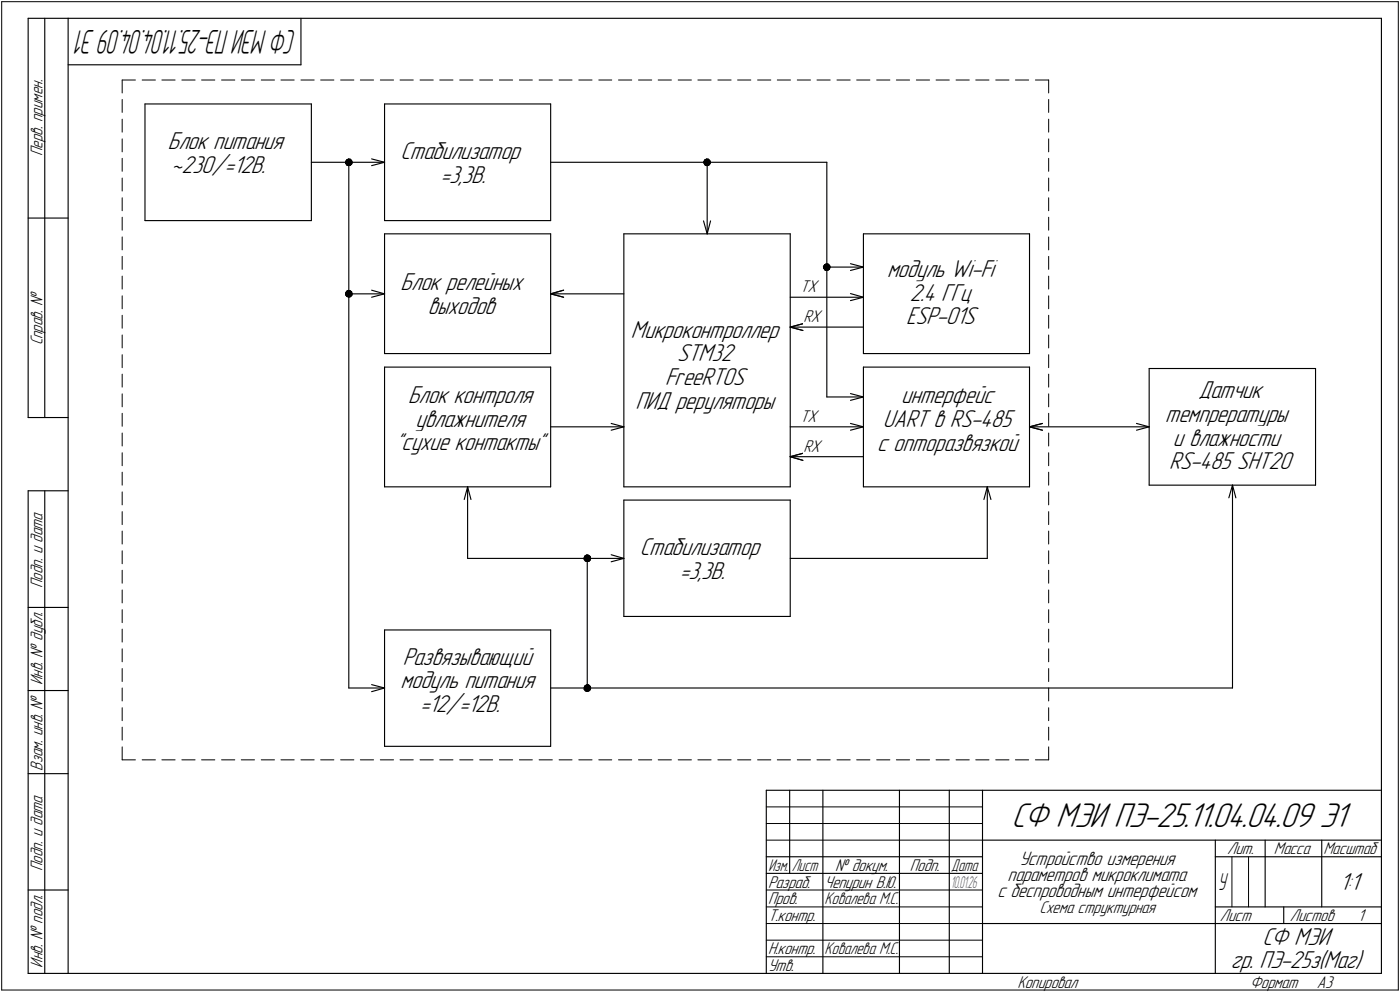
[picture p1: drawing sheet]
<svg xmlns="http://www.w3.org/2000/svg" width="421mm" height="298mm" viewBox="0 0 421 298" stroke-linecap="round" stroke-linejoin="round" font-family="sans-serif">
<defs><g id="words">
<text font-size="10.9" x="304.2" y="248.5">СФ МЭИ ПЭ-25.11.04.04.09 Э1</text>
<text font-size="10.6" x="89" y="9" transform="rotate(-180 89 9)">СФ МЭИ ПЭ-25.11.04.04.09 Э1</text>
<g font-size="7.8">
<text x="50.5" y="44.7">Блок питания</text>
<text x="120.5" y="47.7">Стабилизатор</text>
<text x="51.4" y="51.9">~230/=12В.</text>
<text x="132.6" y="54.9">=3,3В.</text>
<text x="266.8" y="83.2">модуль Wi-Fi</text>
<text x="120.5" y="87.2">Блок релейных</text>
<text x="128.7" y="94.4">выходов</text>
<text x="273.7" y="90.3">2.4 ГГц</text>
<text x="189.8" y="101.4">Микроконтроллер</text>
<text x="272.5" y="97.5">ESP-01S</text>
<text x="203.7" y="108.6">STM32</text>
<text x="200" y="115.7">FreeRTOS</text>
<text x="360.4" y="119.6">Датчик</text>
<text x="122.7" y="121.1">Блок контроля</text>
<text x="191.1" y="122.8">ПИД реруляторы</text>
<text x="271" y="121.2">интерфейс</text>
<text x="125" y="128.2">увлажнителя</text>
<text x="265.6" y="128.3">UART в RS-485</text>
<text x="350.4" y="126.7">темпрературы</text>
<text x="119" y="135.4">&quot;сухие контакты&quot;</text>
<text x="263.8" y="135.5">с опторазвязкой</text>
<text x="352.7" y="133.9">и влажности</text>
<text x="351.6" y="141">RS-485 SHT20</text>
<text x="192.5" y="166.7">Стабилизатор</text>
<text x="204.6" y="173.9">=3,3В.</text>
<text x="121.1" y="199.7">Развязывающий</text>
<text x="120.5" y="206.9">модуль питания</text>
<text x="126.4" y="214">=12/=12В.</text>
<text x="402.9" y="267.5">1:1</text>
<text x="379.7" y="284.1">СФ МЭИ</text>
<text x="370.2" y="291">гр. ПЭ-25з(Маг)</text>
</g>
<text font-size="7.5" x="366.3" y="267.5">У</text>
<g font-size="6.2">
<text x="306.6" y="259.8">Устройство измерения</text>
<text x="300" y="269.5">с беспроводным интерфейсом</text>
<text x="303.1" y="264.6">параметров микроклимата</text>
</g>
<g font-size="5.4">
<text x="12.8" y="46.9" transform="rotate(-90 12.8 46.9)">Перв. примен.</text>
<text x="240.7" y="87.8">TX</text>
<text x="241.7" y="96.8">RX</text>
<text x="12.8" y="103.8" transform="rotate(-90 12.8 103.8)">Справ. №</text>
<text x="240.7" y="126.8">TX</text>
<text x="241.7" y="135.8">RX</text>
<text x="12.8" y="176.7" transform="rotate(-90 12.8 176.7)">Подп. и дата</text>
<text x="12.8" y="205.8" transform="rotate(-90 12.8 205.8)">Инв. № дубл.</text>
<text x="12.8" y="231.6" transform="rotate(-90 12.8 231.6)">Взам. инв. №</text>
<text x="369.1" y="256.8">Лит.</text>
<text x="383.1" y="256.8">Масса</text>
<text x="398" y="256.8">Масштаб</text>
<text x="12.8" y="261.7" transform="rotate(-90 12.8 261.7)">Подп. и дата</text>
<text x="251.2" y="261.8">№ докум.</text>
<text x="273.6" y="261.8">Подп.</text>
<text x="231" y="266.8">Разраб.</text>
<text x="248" y="266.8">Чепурин В.Ю.</text>
<text x="231" y="271.8">Пров.</text>
<text x="248" y="271.8">Ковалева М.С.</text>
<text x="312.6" y="274.3">Схема структурная</text>
<text x="231" y="276.8">Т.контр.</text>
<text x="366.9" y="276.8">Лист</text>
<text x="387.9" y="276.8">Листов</text>
<text x="408.4" y="276.8">1</text>
<text x="231" y="286.8">Н.контр.</text>
<text x="248" y="286.8">Ковалева М.С.</text>
<text x="12.8" y="290.8" transform="rotate(-90 12.8 290.8)">Инв. № подл.</text>
<text x="231" y="291.8">Утв.</text>
<text x="306" y="296.8">Копировал</text>
<text x="376" y="296.8">Формат</text>
<text x="396" y="296.8">A3</text>
</g>
<g font-size="5.3">
<text x="231.1" y="261.8">Изм.</text>
<text x="238.1" y="261.8">Лист</text>
<text x="286.1" y="261.8">Дата</text>
</g>
<text font-size="5.2" fill="#00f" x="286" y="266.8">10.01.26</text>
</g></defs>
<g fill="none" stroke="#000" stroke-width=".34">
<path d="M8.5 5.5h12zM8.5 5.5v120zM13.5 5.5v120zM20.5 5.5v287zM20.5 5.5h395zM20.5 19.5h70zM90.5 5.5v14zM415.5 5.5v287zM43.6 31.2v35.1zM43.6 31.2h50zM93.6 31.2v35.1zM115.7 31.2v35.1z"/>
<path d="M115.7 31.2h49.9zM165.6 31.2v35.1zM93.6 48.8h22.1zM104 48.6v.5zM104 49.1l.3 .5zM104.2 48.1l-.2 .5zM104.2 48.1l.5-.3zM104.3 49.6l.6 .2zM104.7 47.8h.6zM104.9 48.8v158zM104.9 49.8l.5-.2zM105.3 47.8l.4 .5z"/>
<path d="M105.4 49.6l.4-.4zM105.7 48.3l.2 .5zM105.9 48.8l-.1 .4zM111.8 47.8l3.9 1zM111.8 49.8l3.9-1zM165.6 48.8h83.1zM211.7 48.6l.1 .5zM211.8 49.1l.3 .5zM211.9 48.1l-.2 .5zM211.9 48.1l.5-.3zM212.1 49.6l.5 .2zM212.4 47.8h.6z"/>
<path d="M212.6 49.8l.6-.2zM212.7 48.8v21.5zM213 47.8l.4 .5zM213.4 48.3l.2 .5zM213.5 49.2l-.3 .4zM213.6 48.8l-.1 .4zM248.7 48.8v70.5zM8.5 65.5h12zM43.6 66.3h50zM115.7 70.3v36zM115.7 66.3h49.9zM115.7 70.3h49.9z"/>
<path d="M165.6 70.3v36zM187.6 70.3v76zM187.6 70.3h50.1zM211.6 66.4l1.1 3.9zM213.7 66.4l-1 3.9zM237.7 70.3v76zM248 79.6l-.4 .5zM248 79.6l.5-.3zM248.5 79.3h.5zM249 79.3l.5 .5zM249.5 79.8l.2 .5zM255.8 79.2l3.9 1.1z"/>
<path d="M259.7 70.3v36zM259.7 70.3h49.9zM309.6 70.3v36zM104 88.1v.5zM104 88.6l.3 .5zM104.2 87.5l-.2 .6zM104.2 87.5l.5-.2zM104.3 89.1l.6 .2zM104.7 87.3l.6 .1zM104.9 89.3l.5-.1zM104.9 88.3h10.8zM105.3 87.4l.4 .3z"/>
<path d="M105.4 89.2l.4-.5zM105.7 87.7l.2 .6zM105.9 88.3l-.1 .4zM111.8 87.2l3.9 1.1zM111.8 89.3l3.9-1zM165.6 88.3h22zM165.6 88.3l3.9-1.1zM165.6 88.3l3.9 1zM237.7 89.3h22zM237.7 98.3h22zM237.7 98.3l3.8-1zM237.7 98.3l3.8 1z"/>
<path d="M247.6 80.1l.1 .5zM247.7 80.6l.4 .5zM248.1 81.1l.5 .2zM248.6 81.3l.6-.2zM248.7 80.3h11zM249.5 80.7l-.3 .4zM249.7 80.3l-.2 .4zM255.8 88.2l3.9 1.1zM255.8 90.3l3.9-1zM255.8 81.3l3.9-1zM115.7 106.3h49.9zM115.7 110.3v36z"/>
<path d="M115.7 110.3h49.9zM165.6 110.3v36zM248.7 119.3h11zM255.8 118.3l3.9 1zM259.7 106.3h49.9zM259.7 110.3v36zM259.7 110.3h49.9zM309.6 110.3v36zM345.6 110.7v35.1zM345.6 110.7h50zM395.6 110.7v35.1zM8.5 125.5h12z"/>
<path d="M165.6 128.3h22zM183.8 127.3l3.8 1zM183.8 129.3l3.8-1zM237.7 128.3h22zM237.7 137.2h22zM237.7 137.2l3.8-1zM237.7 137.2l3.8 1.1zM255.8 127.3l3.9 1zM255.8 129.3l3.9-1zM255.8 120.3l3.9-1zM309.6 128.3h36zM309.6 128.3l3.9-1z"/>
<path d="M309.6 128.3l3.9 1zM341.8 127.3l3.8 1zM341.8 129.3l3.8-1zM8.5 147.5h12zM8.5 147.5v145zM13.5 147.5v145zM115.7 146.3h49.9zM140.6 146.3v21.5zM140.6 146.3l-1 3.8zM140.6 146.3l1 3.8zM187.6 146.3h50.1zM187.6 150.3v35z"/>
<path d="M187.6 150.3h50.1zM237.7 150.3v35zM259.7 146.3h49.9zM296.9 146.3v21.5zM296.9 146.3l-1 3.8zM296.9 146.3l1.1 3.8zM345.6 145.8h50zM370.7 145.8v61zM370.7 145.8l-1.1 3.8zM370.7 145.8l1 3.8zM140.6 167.8h36zM175.7 167.6v.5z"/>
<path d="M175.7 168.1l.3 .5zM175.9 167l-.2 .6zM175.9 167l.5-.2zM176 168.6l.6 .1zM176.4 166.8l.6 .1zM176.6 167.8v39zM176.6 167.8h11zM176.6 168.7h.5zM177 166.9l.5 .3zM177.1 168.7l.4-.5zM177.5 167.2l.1 .6zM177.6 167.8l-.1 .4z"/>
<path d="M183.8 166.7l3.8 1.1zM183.8 168.8l3.8-1zM237.7 167.8h59.2zM8.5 182.5h12zM115.7 189.3v35zM115.7 189.3h49.9zM165.6 189.3v35zM187.6 185.3h50.1zM8.5 207.5h12zM104.9 206.8h10.8zM111.8 205.7l3.9 1.1zM111.8 207.9l3.9-1.1z"/>
<path d="M165.6 206.8h205.1zM175.7 206.6v.6zM175.7 207.2l.3 .4zM175.9 206.1l-.2 .5zM175.9 206.1l.5-.3zM176 207.6l.6 .2zM176.4 205.8h.6zM176.6 207.8l.5-.2zM177 205.8l.5 .4zM177.1 207.6l.4-.4zM177.5 206.2l.1 .6zM177.6 206.8l-.1 .4z"/>
<path d="M8.5 232.5h12zM115.7 224.3h49.9zM230.5 237.5h185zM230.5 237.5v55zM237.5 237.5v25zM247.5 237.5v55zM270.5 237.5v55zM285.5 237.5v55zM295.5 237.5v55zM230.5 257.5h65zM295.5 252.5h120zM365.5 252.5v40z"/>
<path d="M365.5 257.5h15zM380.5 252.5v20zM380.5 257.5h35zM397.5 252.5v20zM8.5 267.5h12zM230.5 262.5h65zM295.5 277.5h70zM365.5 277.5h50zM365.5 272.5h50zM386.1 272.5v5zM8.5 292.5h12zM20.5 292.5h395z"/>
</g>
<g fill="none" stroke="#000" stroke-width=".3">
<path d="M.5 .5v297zM.5 .5h420zM420.5 .5v297zM36.7 35.8v3.9zM36.7 29.9v3.9zM36.7 24v3.9zM36.7 24h4zM42.8 24h3.9zM48.7 24h4zM54.7 24h4zM60.6 24h4zM66.6 24h4z"/>
<path d="M72.6 24h3.9zM78.6 24h4zM84.5 24h4zM90.5 24h4zM96.4 24h4zM102.4 24h4zM108.4 24h4zM114.4 24h4zM120.3 24h4zM126.3 24h4zM132.2 24h4zM138.3 24h3.9z"/>
<path d="M144.3 24h3.9zM150.2 24h4zM156.2 24h3.9zM162.1 24h4zM168.1 24h3.9zM174.1 24h4zM180.1 24h3.9zM186 24h4zM192 24h4zM198 24h3.9zM204 24h3.9zM209.9 24h4z"/>
<path d="M215.9 24h4zM221.8 24h4zM227.8 24h4zM233.8 24h3.9zM239.8 24h4zM245.7 24h4zM251.7 24h4zM257.6 24h4zM263.7 24h3.9zM269.6 24h4zM275.6 24h4zM281.5 24h4z"/>
<path d="M287.5 24h4zM293.5 24h3.9zM299.5 24h3.9zM305.4 24h4zM311.4 24h4zM315.4 24v3.9zM315.4 29.9v3.9zM315.4 35.8v3.9zM36.7 59.4v3.9zM36.7 53.5v3.9zM36.7 47.6v3.9zM36.7 41.7v3.9z"/>
<path d="M315.4 41.7v3.9zM315.4 47.6v3.9zM315.4 53.5v3.9zM315.4 59.4v3.9zM36.7 77v3.9zM36.7 71.2v3.9zM36.7 65.3v3.9zM315.4 65.3v3.9zM315.4 71.2v3.9zM315.4 77v3.9zM36.7 94.7v3.9zM36.7 88.9v3.9z"/>
<path d="M36.7 83v3.9zM315.4 83v3.9zM315.4 88.9v3.9zM315.4 94.7v3.9zM36.7 118.4v3.9zM36.7 112.4v3.9zM36.7 106.6v3.9zM36.7 100.7v3.9zM315.4 100.7v3.9zM315.4 106.6v3.9zM315.4 112.4v3.9zM315.4 118.4v3.9z"/>
<path d="M36.7 136.1v3.9zM36.7 130.1v3.9zM36.7 124.2v3.9zM315.4 124.2v3.9zM315.4 130.1v3.9zM315.4 136.1v3.9zM36.7 159.6v3.9zM36.7 153.8v3.8zM36.7 147.8v3.9zM36.7 141.9v3.9zM315.4 141.9v3.9zM315.4 147.8v3.9z"/>
<path d="M315.4 153.8v3.8zM315.4 159.6v3.9zM36.7 177.3v3.9zM36.7 171.4v3.9zM36.7 165.5v3.9zM315.4 165.5v3.9zM315.4 171.4v3.9zM315.4 177.3v3.9zM36.7 195v3.9zM36.7 189.1v3.9zM36.7 183.2v3.9zM315.4 183.2v3.9z"/>
<path d="M315.4 189.1v3.9zM315.4 195v3.9zM36.7 218.5v3.9zM36.7 212.7v3.9zM36.7 206.8v3.9zM36.7 200.9v3.9zM315.4 200.9v3.9zM315.4 206.8v3.9zM315.4 212.7v3.9zM315.4 218.5v3.9zM36.7 228.3h4zM36.7 224.5v3.8z"/>
<path d="M42.8 228.3h3.9zM48.7 228.3h4zM54.7 228.3h4zM60.6 228.3h4zM66.6 228.3h4zM72.6 228.3h3.9zM78.6 228.3h3.9zM84.5 228.3h4zM90.5 228.3h4zM96.4 228.3h4zM102.4 228.3h4zM108.4 228.3h4z"/>
<path d="M114.4 228.3h4zM120.3 228.3h4zM126.3 228.3h4zM132.2 228.3h4zM138.3 228.3h3.9zM144.3 228.3h3.9zM150.2 228.3h4zM156.2 228.3h3.9zM162.1 228.3h4zM168.1 228.3h3.9zM174.1 228.3h4zM180.1 228.3h3.9z"/>
<path d="M186 228.3h4zM192 228.3h4zM198 228.3h3.9zM204 228.3h3.9zM209.9 228.3h4zM215.9 228.3h4zM221.8 228.3h4zM227.8 228.3h4zM233.8 228.3h3.9zM239.8 228.3h4zM245.7 228.3h4zM251.7 228.3h4z"/>
<path d="M257.6 228.3h4zM263.7 228.3h3.9zM269.6 228.3h4zM275.6 228.3h4zM281.5 228.3h4zM287.5 228.3h4zM293.5 228.3h3.9zM299.5 228.3h3.9zM305.4 228.3h4zM311.4 228.3h4zM315.4 224.5v3.8zM230.5 247.5h65z"/>
<path d="M230.5 252.5h65zM230.5 242.5h65zM370.5 257.5v15zM375.5 257.5v15zM230.5 267.5h65zM230.5 272.5h65zM230.5 277.5h65zM.5 297.5h420zM230.5 282.5h65zM230.5 287.5h65z"/>
</g>
<g fill="#000" stroke="#000" stroke-width=".3">
<path d="M104.8 47.8h.2zM104.6 47.8h.6zM104.5 47.9h.9zM104.3 48h1.3zM104.2 48.1h1.5zM104.1 48.2h1.6zM104.1 48.3h1.6zM104 48.3h1.8zM104 48.4h1.8zM104 48.5h1.9zM104 48.6h1.9zM103.9 48.7h2zM103.9 48.8h2zM103.9 48.9h2zM104 48.9h1.9zM104 49h1.9zM104 49.1h1.8zM104 49.2h1.8zM104.1 49.3h1.7zM104.1 49.4h1.6zM104.2 49.4h1.5zM104.3 49.5h1.3zM104.3 49.6h1.1zM104.6 49.7h.7z"/>
<path d="M212.5 47.8h.2zM212.3 47.8h.7zM212.2 47.9h1zM212 48h1.3zM211.9 48.1h1.5zM211.9 48.2h1.5zM211.8 48.3h1.7zM211.8 48.3h1.8zM211.8 48.4h1.8zM211.7 48.5h1.9zM211.7 48.6h1.9zM211.7 48.7h1.9zM211.7 48.8h1.9zM211.7 48.9h1.9zM211.7 48.9h1.9zM211.7 49h1.9zM211.8 49.1h1.8zM211.8 49.2h1.8zM211.8 49.3h1.7zM211.8 49.4h1.7zM211.9 49.4h1.5zM212 49.5h1.3zM212.1 49.6h1.1zM212.3 49.7h.7z"/>
<path d="M248.3 79.3h.7zM248.2 79.4h1zM248.1 79.5h1.2zM247.9 79.6h1.4zM247.9 79.7h1.5zM247.8 79.8h1.7zM247.7 79.8h1.9zM247.7 79.9h1.9zM247.6 80h2zM247.6 80.1h2zM247.6 80.2h2.1zM247.6 80.3h2.1zM247.6 80.3h2.1zM247.6 80.4h2zM247.6 80.5h2zM247.7 80.6h1.9zM247.7 80.7h1.9zM247.8 80.8h1.7zM247.8 80.9h1.7zM247.9 80.9h1.5zM248 81h1.3zM248.1 81.1h1.1zM248.2 81.2h.8z"/>
<path d="M104.6 87.3h.6zM104.5 87.4h.7zM104.3 87.5h1.1zM104.3 87.5h1.3zM104.2 87.6h1.5zM104.1 87.7h1.6zM104.1 87.8h1.6zM104 87.9h1.8zM104 88h1.8zM104 88.1h1.9zM104 88.1h1.9zM103.9 88.2h2zM103.9 88.3h2zM103.9 88.4h2zM104 88.5h1.9zM104 88.6h1.9zM104 88.6h1.8zM104 88.7h1.8zM104.1 88.8h1.6zM104.1 88.9h1.6zM104.2 89h1.5zM104.3 89.1h1.3zM104.5 89.2h.9zM104.8 89.2h.4z"/>
<path d="M176.4 166.8h.5zM176.2 166.9h.8zM176 167h1.1zM176 167h1.3zM175.9 167.1h1.5zM175.9 167.2h1.6zM175.9 167.3h1.6zM175.8 167.4h1.7zM175.8 167.5h1.7zM175.7 167.6h1.9zM175.7 167.6h1.9zM175.7 167.7h1.9zM175.7 167.8h1.9zM175.7 167.9h1.9zM175.7 168h1.9zM175.7 168.1h1.9zM175.8 168.1h1.7zM175.8 168.2h1.7zM175.9 168.3h1.6zM175.9 168.4h1.6zM175.9 168.5h1.5zM176 168.6h1.3zM176.2 168.7h1z"/>
<path d="M176.4 205.8h.6zM176.2 205.9h.9zM176 206h1.3zM175.9 206.1h1.5zM175.9 206.2h1.5zM175.9 206.2h1.6zM175.9 206.3h1.6zM175.8 206.4h1.7zM175.7 206.5h1.9zM175.7 206.6h1.9zM175.7 206.7h1.9zM175.7 206.8h1.9zM175.7 206.8h1.9zM175.7 206.9h1.9zM175.7 207h1.9zM175.8 207.1h1.7zM175.8 207.2h1.7zM175.9 207.3h1.6zM175.9 207.3h1.6zM175.9 207.4h1.6zM175.9 207.5h1.4zM176 207.6h1.2zM176.2 207.7h.8z"/>
</g>
<g fill="#fff" stroke="#fff" stroke-width=".3">
<path d="M189.7 95.8h45.9zM189.7 95.9h45.9zM189.7 96h45.9zM189.7 96.1h45.9zM189.7 96.2h45.9zM189.7 96.3h45.9zM189.7 96.4h45.9zM189.7 96.4h45.9zM189.7 96.5h45.9zM189.7 96.6h45.9zM189.7 96.7h45.9zM189.7 96.8h45.9zM189.7 96.9h45.9zM189.7 96.9h45.9zM189.7 97h45.9zM189.7 97.1h45.9zM189.7 97.2h45.9zM189.7 97.3h45.9zM189.7 97.4h45.9zM189.7 97.5h45.9zM189.7 97.5h45.9zM189.7 97.6h45.9zM189.7 97.7h45.9zM189.7 97.8h45.9zM189.7 97.9h45.9zM189.7 98h45.9zM189.7 98h45.9zM189.7 98.1h45.9zM189.7 98.2h45.9zM189.7 98.3h45.9zM189.7 98.4h45.9zM189.7 98.5h45.9zM189.7 98.6h45.9zM189.7 98.6h45.9zM189.7 98.7h45.9zM189.7 98.8h45.9zM189.7 98.9h45.9zM189.7 99h45.9zM189.7 99.1h45.9zM189.7 99.1h45.9zM189.7 99.2h45.9zM189.7 99.3h45.9zM189.7 99.4h45.9zM189.7 99.5h45.9zM189.7 99.6h45.9zM189.7 99.7h45.9zM189.7 99.7h45.9zM189.7 99.8h45.9zM189.7 99.9h45.9zM189.7 100h45.9zM189.7 100.1h45.9zM189.7 100.2h45.9zM189.7 100.2h45.9zM189.7 100.3h45.9zM189.7 100.4h45.9zM189.7 100.5h45.9zM189.7 100.6h45.9zM189.7 100.7h45.9zM189.7 100.8h45.9zM189.7 100.8h45.9zM189.7 100.9h45.9zM189.7 101h45.9zM189.7 101.1h45.9zM189.7 101.2h45.9zM189.7 101.3h45.9zM189.7 101.3h45.9zM189.7 101.4h45.9zM189.7 101.5h45.9zM189.7 101.6h45.9zM189.7 101.7h45.9zM189.7 101.8h45.9zM189.7 101.9h45.9zM189.7 101.9h45.9zM189.7 102h45.9zM189.7 102.1h45.9zM189.7 102.2h45.9zM189.7 102.3h45.9zM189.7 102.4h45.9zM189.7 102.4h45.9zM189.7 102.5h45.9zM189.7 102.6h45.9zM189.7 102.7h45.9zM189.7 102.8h45.9zM189.7 102.9h45.9z"/>
<path d="M203.6 103h18.1zM203.6 103h18.1zM203.6 103.1h18.1zM203.6 103.2h18.1zM203.6 103.3h18.1zM203.6 103.4h18.1zM203.6 103.5h18.1zM203.6 103.5h18.1zM203.6 103.6h18.1zM203.6 103.7h18.1zM203.6 103.8h18.1zM203.6 103.9h18.1zM203.6 104h18.1zM203.6 104.1h18.1zM203.6 104.1h18.1zM203.6 104.2h18.1zM203.6 104.3h18.1zM203.6 104.4h18.1zM203.6 104.5h18.1zM203.6 104.6h18.1zM203.6 104.6h18.1zM203.6 104.7h18.1zM203.6 104.8h18.1zM203.6 104.9h18.1zM203.6 105h18.1zM203.6 105.1h18.1zM203.6 105.2h18.1zM203.6 105.2h18.1zM203.6 105.3h18.1zM203.6 105.4h18.1zM203.6 105.5h18.1zM203.6 105.6h18.1zM203.6 105.7h18.1zM203.6 105.7h18.1zM203.6 105.8h18.1zM203.6 105.9h18.1zM203.6 106h18.1zM203.6 106.1h18.1zM203.6 106.2h18.1zM203.6 106.3h18.1zM203.6 106.3h18.1zM203.6 106.4h18.1zM203.6 106.5h18.1zM203.6 106.6h18.1zM203.6 106.7h18.1zM203.6 106.8h18.1zM203.6 106.8h18.1zM203.6 106.9h18.1zM203.6 107h18.1zM203.6 107.1h18.1zM203.6 107.2h18.1zM203.6 107.3h18.1zM203.6 107.4h18.1zM203.6 107.4h18.1zM203.6 107.5h18.1zM203.6 107.6h18.1zM203.6 107.7h18.1zM203.6 107.8h18.1zM203.6 107.9h18.1zM203.6 108h18.1zM203.6 108h18.1zM203.6 108.1h18.1zM203.6 108.2h18.1zM203.6 108.3h18.1zM203.6 108.4h18.1zM203.6 108.5h18.1zM203.6 108.5h18.1zM203.6 108.6h18.1zM203.6 108.7h18.1zM203.6 108.8h18.1zM203.6 108.9h18.1zM203.6 109h18.1zM203.6 109.1h18.1zM203.6 109.1h18.1zM203.6 109.2h18.1zM203.6 109.3h18.1zM203.6 109.4h18.1zM203.6 109.5h18.1zM203.6 109.6h18.1zM203.6 109.6h18.1zM203.6 109.7h18.1zM203.6 109.8h18.1zM203.6 109.9h18.1zM203.6 110h18.1z"/>
<path d="M200 110.1h25.4zM200 110.2h25.4zM200 110.2h25.4zM200 110.3h25.4zM200 110.4h25.4zM200 110.5h25.4zM200 110.6h25.4zM200 110.7h25.4zM200 110.7h25.4zM200 110.8h25.4zM200 110.9h25.4zM200 111h25.4zM200 111.1h25.4zM200 111.2h25.4zM200 111.3h25.4zM200 111.3h25.4zM200 111.4h25.4zM200 111.5h25.4zM200 111.6h25.4zM200 111.7h25.4zM200 111.8h25.4zM200 111.8h25.4zM200 111.9h25.4zM200 112h25.4zM200 112.1h25.4zM200 112.2h25.4zM200 112.3h25.4zM200 112.4h25.4zM200 112.4h25.4zM200 112.5h25.4zM200 112.6h25.4zM200 112.7h25.4zM200 112.8h25.4zM200 112.9h25.4zM200 112.9h25.4zM200 113h25.4zM200 113.1h25.4zM200 113.2h25.4zM200 113.3h25.4zM200 113.4h25.4zM200 113.5h25.4zM200 113.5h25.4zM200 113.6h25.4zM200 113.7h25.4zM200 113.8h25.4zM200 113.9h25.4zM200 114h25.4zM200 114h25.4zM200 114.1h25.4zM200 114.2h25.4zM200 114.3h25.4zM200 114.4h25.4zM200 114.5h25.4zM200 114.6h25.4zM200 114.6h25.4zM200 114.7h25.4zM200 114.8h25.4zM200 114.9h25.4zM200 115h25.4zM200 115.1h25.4zM200 115.1h25.4zM200 115.2h25.4zM200 115.3h25.4zM200 115.4h25.4zM200 115.5h25.4zM200 115.6h25.4zM200 115.7h25.4zM200 115.7h25.4zM200 115.8h25.4zM200 115.9h25.4zM200 116h25.4zM200 116.1h25.4zM200 116.2h25.4zM200 116.2h25.4zM200 116.3h25.4zM200 116.4h25.4zM200 116.5h25.4zM200 116.6h25.4zM200 116.7h25.4zM200 116.8h25.4zM200 116.8h25.4zM200 116.9h25.4zM200 117h25.4zM200 117.1h25.4zM200 117.2h25.4z"/>
<path d="M191.1 117.3h43.3zM191.1 117.3h43.3zM191.1 117.4h43.3zM191.1 117.5h43.3zM191.1 117.6h43.3zM191.1 117.7h43.3zM191.1 117.8h43.3zM191.1 117.9h43.3zM191.1 117.9h43.3zM191.1 118h43.3zM191.1 118.1h43.3zM191.1 118.2h43.3zM191.1 118.3h43.3zM191.1 118.4h43.3zM191.1 118.4h43.3zM191.1 118.5h43.3zM191.1 118.6h43.3zM191.1 118.7h43.3zM191.1 118.8h43.3zM191.1 118.9h43.3zM191.1 119h43.3zM191.1 119h43.3zM191.1 119.1h43.3zM191.1 119.2h43.3zM191.1 119.3h43.3zM191.1 119.4h43.3zM191.1 119.5h43.3zM191.1 119.5h43.3zM191.1 119.6h43.3zM191.1 119.7h43.3zM191.1 119.8h43.3zM191.1 119.9h43.3zM191.1 120h43.3zM191.1 120.1h43.3zM191.1 120.1h43.3zM191.1 120.2h43.3zM191.1 120.3h43.3zM191.1 120.4h43.3zM191.1 120.5h43.3zM191.1 120.6h43.3zM191.1 120.6h43.3zM191.1 120.7h43.3zM191.1 120.8h43.3zM191.1 120.9h43.3zM191.1 121h43.3zM191.1 121.1h43.3zM191.1 121.2h43.3zM191.1 121.2h43.3zM191.1 121.3h43.3zM191.1 121.4h43.3zM191.1 121.5h43.3zM191.1 121.6h43.3zM191.1 121.7h43.3zM191.1 121.8h43.3zM191.1 121.8h43.3zM191.1 121.9h43.3zM191.1 122h43.3zM191.1 122.1h43.3zM191.1 122.2h43.3zM191.1 122.3h43.3zM191.1 122.3h43.3zM191.1 122.4h43.3zM191.1 122.5h43.3zM191.1 122.6h43.3zM191.1 122.7h43.3zM191.1 122.8h43.3zM191.1 122.9h43.3zM191.1 122.9h43.3zM191.1 123h43.3zM191.1 123.1h43.3zM191.1 123.2h43.3zM191.1 123.3h43.3zM191.1 123.4h43.3zM191.1 123.4h43.3zM191.1 123.5h43.3zM191.1 123.6h43.3zM191.1 123.7h43.3zM191.1 123.8h43.3zM191.1 123.9h43.3zM191.1 124h43.3zM191.1 124h43.3zM191.1 124.1h43.3zM191.1 124.2h43.3zM191.1 124.3h43.3z"/>
<path d="M240.6 83.8h6zM240.6 83.9h6zM240.6 84h6zM240.6 84.1h6zM240.6 84.2h6zM240.6 84.2h6zM240.6 84.3h6zM240.6 84.4h6zM240.6 84.5h6zM240.6 84.6h6zM240.6 84.7h6zM240.6 84.8h6zM240.6 84.8h6zM240.6 84.9h6zM240.6 85h6zM240.6 85.1h6zM240.6 85.2h6zM240.6 85.3h6zM240.6 85.3h6zM240.6 85.4h6zM240.6 85.5h6zM240.6 85.6h6zM240.6 85.7h6zM240.6 85.8h6zM240.6 85.9h6zM240.6 85.9h6zM240.6 86h6zM240.6 86.1h6zM240.6 86.2h6zM240.6 86.3h6zM240.6 86.4h6zM240.6 86.4h6zM240.6 86.5h6zM240.6 86.6h6zM240.6 86.7h6zM240.6 86.8h6zM240.6 86.9h6zM240.6 87h6zM240.6 87h6zM240.6 87.1h6zM240.6 87.2h6zM240.6 87.3h6zM240.6 87.4h6zM240.6 87.5h6zM240.6 87.5h6zM240.6 87.6h6zM240.6 87.7h6zM240.6 87.8h6zM240.6 87.9h6zM240.6 88h6zM240.6 88.1h6zM240.6 88.1h6zM240.6 88.2h6zM240.6 88.3h6zM240.6 88.4h6zM240.6 88.5h6zM240.6 88.6h6zM240.6 88.6h6zM240.6 88.7h6z"/>
<path d="M241.6 92.9h6zM241.6 93h6zM241.6 93h6zM241.6 93.1h6zM241.6 93.2h6zM241.6 93.3h6zM241.6 93.4h6zM241.6 93.5h6zM241.6 93.6h6zM241.6 93.6h6zM241.6 93.7h6zM241.6 93.8h6zM241.6 93.9h6zM241.6 94h6zM241.6 94.1h6zM241.6 94.1h6zM241.6 94.2h6zM241.6 94.3h6zM241.6 94.4h6zM241.6 94.5h6zM241.6 94.6h6zM241.6 94.7h6zM241.6 94.7h6zM241.6 94.8h6zM241.6 94.9h6zM241.6 95h6zM241.6 95.1h6zM241.6 95.2h6zM241.6 95.2h6zM241.6 95.3h6zM241.6 95.4h6zM241.6 95.5h6zM241.6 95.6h6zM241.6 95.7h6zM241.6 95.8h6zM241.6 95.8h6zM241.6 95.9h6zM241.6 96h6zM241.6 96.1h6zM241.6 96.2h6zM241.6 96.3h6zM241.6 96.4h6zM241.6 96.4h6zM241.6 96.5h6zM241.6 96.6h6zM241.6 96.7h6zM241.6 96.8h6zM241.6 96.9h6zM241.6 96.9h6zM241.6 97h6zM241.6 97.1h6zM241.6 97.2h6zM241.6 97.3h6zM241.6 97.4h6zM241.6 97.5h6zM241.6 97.5h6zM241.6 97.6h6zM241.6 97.7h6zM241.6 97.8h6z"/>
<path d="M192.4 161.1h37.5zM192.4 161.2h37.5zM192.4 161.3h37.5zM192.4 161.4h37.5zM192.4 161.5h37.5zM192.4 161.5h37.5zM192.4 161.6h37.5zM192.4 161.7h37.5zM192.4 161.8h37.5zM192.4 161.9h37.5zM192.4 162h37.5zM192.4 162.1h37.5zM192.4 162.1h37.5zM192.4 162.2h37.5zM192.4 162.3h37.5zM192.4 162.4h37.5zM192.4 162.5h37.5zM192.4 162.6h37.5zM192.4 162.6h37.5zM192.4 162.7h37.5zM192.4 162.8h37.5zM192.4 162.9h37.5zM192.4 163h37.5zM192.4 163.1h37.5zM192.4 163.2h37.5zM192.4 163.2h37.5zM192.4 163.3h37.5zM192.4 163.4h37.5zM192.4 163.5h37.5zM192.4 163.6h37.5zM192.4 163.7h37.5zM192.4 163.7h37.5zM192.4 163.8h37.5zM192.4 163.9h37.5zM192.4 164h37.5zM192.4 164.1h37.5zM192.4 164.2h37.5zM192.4 164.3h37.5zM192.4 164.3h37.5zM192.4 164.4h37.5zM192.4 164.5h37.5zM192.4 164.6h37.5zM192.4 164.7h37.5zM192.4 164.8h37.5zM192.4 164.8h37.5zM192.4 164.9h37.5zM192.4 165h37.5zM192.4 165.1h37.5zM192.4 165.2h37.5zM192.4 165.3h37.5zM192.4 165.4h37.5zM192.4 165.4h37.5zM192.4 165.5h37.5zM192.4 165.6h37.5zM192.4 165.7h37.5zM192.4 165.8h37.5zM192.4 165.9h37.5zM192.4 165.9h37.5zM192.4 166h37.5zM192.4 166.1h37.5zM192.4 166.2h37.5zM192.4 166.3h37.5zM192.4 166.4h37.5zM192.4 166.5h37.5zM192.4 166.5h37.5zM192.4 166.6h37.5zM192.4 166.7h37.5zM192.4 166.8h37.5zM192.4 166.9h37.5zM192.4 167h37.5zM192.4 167h37.5zM192.4 167.1h37.5zM192.4 167.2h37.5zM192.4 167.3h37.5zM192.4 167.4h37.5zM192.4 167.5h37.5zM192.4 167.6h37.5zM192.4 167.6h37.5zM192.4 167.7h37.5zM192.4 167.8h37.5zM192.4 167.9h37.5zM192.4 168h37.5zM192.4 168.1h37.5zM192.4 168.1h37.5zM192.4 168.2h37.5z"/>
<path d="M204.6 168.3h13.2zM204.6 168.4h13.2zM204.6 168.5h13.2zM204.6 168.6h13.2zM204.6 168.7h13.2zM204.6 168.7h13.2zM204.6 168.8h13.2zM204.6 168.9h13.2zM204.6 169h13.2zM204.6 169.1h13.2zM204.6 169.2h13.2zM204.6 169.2h13.2zM204.6 169.3h13.2zM204.6 169.4h13.2zM204.6 169.5h13.2zM204.6 169.6h13.2zM204.6 169.7h13.2zM204.6 169.8h13.2zM204.6 169.8h13.2zM204.6 169.9h13.2zM204.6 170h13.2zM204.6 170.1h13.2zM204.6 170.2h13.2zM204.6 170.3h13.2zM204.6 170.3h13.2zM204.6 170.4h13.2zM204.6 170.5h13.2zM204.6 170.6h13.2zM204.6 170.7h13.2zM204.6 170.8h13.2zM204.6 170.9h13.2zM204.6 170.9h13.2zM204.6 171h13.2zM204.6 171.1h13.2zM204.6 171.2h13.2zM204.6 171.3h13.2zM204.6 171.4h13.2zM204.6 171.4h13.2zM204.6 171.5h13.2zM204.6 171.6h13.2zM204.6 171.7h13.2zM204.6 171.8h13.2zM204.6 171.9h13.2zM204.6 172h13.2zM204.6 172h13.2zM204.6 172.1h13.2zM204.6 172.2h13.2zM204.6 172.3h13.2zM204.6 172.4h13.2zM204.6 172.5h13.2zM204.6 172.6h13.2zM204.6 172.6h13.2zM204.6 172.7h13.2zM204.6 172.8h13.2zM204.6 172.9h13.2zM204.6 173h13.2zM204.6 173.1h13.2zM204.6 173.1h13.2zM204.6 173.2h13.2zM204.6 173.3h13.2zM204.6 173.4h13.2zM204.6 173.5h13.2zM204.6 173.6h13.2zM204.6 173.7h13.2zM204.6 173.7h13.2zM204.6 173.8h13.2zM204.6 173.9h13.2zM204.6 174h13.2zM204.6 174.1h13.2zM204.6 174.2h13.2zM204.6 174.2h13.2zM204.6 174.3h13.2zM204.6 174.4h13.2zM204.6 174.5h13.2zM204.6 174.6h13.2zM204.6 174.7h13.2zM204.6 174.8h13.2zM204.6 174.8h13.2zM204.6 174.9h13.2zM204.6 175h13.2zM204.6 175.1h13.2zM204.6 175.2h13.2zM204.6 175.3h13.2zM204.6 175.3h13.2z"/>
<path d="M271 115.6h29.2zM271 115.7h29.2zM271 115.7h29.2zM271 115.8h29.2zM271 115.9h29.2zM271 116h29.2zM271 116.1h29.2zM271 116.2h29.2zM271 116.2h29.2zM271 116.3h29.2zM271 116.4h29.2zM271 116.5h29.2zM271 116.6h29.2zM271 116.7h29.2zM271 116.8h29.2zM271 116.8h29.2zM271 116.9h29.2zM271 117h29.2zM271 117.1h29.2zM271 117.2h29.2zM271 117.3h29.2zM271 117.3h29.2zM271 117.4h29.2zM271 117.5h29.2zM271 117.6h29.2zM271 117.7h29.2zM271 117.8h29.2zM271 117.9h29.2zM271 117.9h29.2zM271 118h29.2zM271 118.1h29.2zM271 118.2h29.2zM271 118.3h29.2zM271 118.4h29.2zM271 118.4h29.2zM271 118.5h29.2zM271 118.6h29.2zM271 118.7h29.2zM271 118.8h29.2zM271 118.9h29.2zM271 119h29.2zM271 119h29.2zM271 119.1h29.2zM271 119.2h29.2zM271 119.3h29.2zM271 119.4h29.2zM271 119.5h29.2zM271 119.5h29.2zM271 119.6h29.2zM271 119.7h29.2zM271 119.8h29.2zM271 119.9h29.2zM271 120h29.2zM271 120.1h29.2zM271 120.1h29.2zM271 120.2h29.2zM271 120.3h29.2zM271 120.4h29.2zM271 120.5h29.2zM271 120.6h29.2zM271 120.7h29.2zM271 120.7h29.2zM271 120.8h29.2zM271 120.9h29.2zM271 121h29.2zM271 121.1h29.2zM271 121.2h29.2zM271 121.2h29.2zM271 121.3h29.2zM271 121.4h29.2zM271 121.5h29.2zM271 121.6h29.2zM271 121.7h29.2zM271 121.8h29.2zM271 121.8h29.2zM271 121.9h29.2zM271 122h29.2zM271 122.1h29.2zM271 122.2h29.2zM271 122.3h29.2zM271 122.3h29.2zM271 122.4h29.2zM271 122.5h29.2zM271 122.6h29.2z"/>
<path d="M265.5 122.7h40.2zM265.5 122.8h40.2zM265.5 122.9h40.2zM265.5 122.9h40.2zM265.5 123h40.2zM265.5 123.1h40.2zM265.5 123.2h40.2zM265.5 123.3h40.2zM265.5 123.4h40.2zM265.5 123.4h40.2zM265.5 123.5h40.2zM265.5 123.6h40.2zM265.5 123.7h40.2zM265.5 123.8h40.2zM265.5 123.9h40.2zM265.5 124h40.2zM265.5 124h40.2zM265.5 124.1h40.2zM265.5 124.2h40.2zM265.5 124.3h40.2zM265.5 124.4h40.2zM265.5 124.5h40.2zM265.5 124.5h40.2zM265.5 124.6h40.2zM265.5 124.7h40.2zM265.5 124.8h40.2zM265.5 124.9h40.2zM265.5 125h40.2zM265.5 125.1h40.2zM265.5 125.1h40.2zM265.5 125.2h40.2zM265.5 125.3h40.2zM265.5 125.4h40.2zM265.5 125.5h40.2zM265.5 125.6h40.2zM265.5 125.6h40.2zM265.5 125.7h40.2zM265.5 125.8h40.2zM265.5 125.9h40.2zM265.5 126h40.2zM265.5 126.1h40.2zM265.5 126.2h40.2zM265.5 126.2h40.2zM265.5 126.3h40.2zM265.5 126.4h40.2zM265.5 126.5h40.2zM265.5 126.6h40.2zM265.5 126.7h40.2zM265.5 126.7h40.2zM265.5 126.8h40.2zM265.5 126.9h40.2zM265.5 127h40.2zM265.5 127.1h40.2zM265.5 127.2h40.2zM265.5 127.3h40.2zM265.5 127.3h40.2zM265.5 127.4h40.2zM265.5 127.5h40.2zM265.5 127.6h40.2zM265.5 127.7h40.2zM265.5 127.8h40.2zM265.5 127.8h40.2zM265.5 127.9h40.2zM265.5 128h40.2zM265.5 128.1h40.2zM265.5 128.2h40.2zM265.5 128.3h40.2zM265.5 128.4h40.2zM265.5 128.4h40.2zM265.5 128.5h40.2zM265.5 128.6h40.2zM265.5 128.7h40.2zM265.5 128.8h40.2zM265.5 128.9h40.2zM265.5 128.9h40.2zM265.5 129h40.2zM265.5 129.1h40.2zM265.5 129.2h40.2zM265.5 129.3h40.2zM265.5 129.4h40.2zM265.5 129.5h40.2zM265.5 129.5h40.2zM265.5 129.6h40.2zM265.5 129.7h40.2zM265.5 129.8h40.2z"/>
<path d="M263.7 129.9h43.8zM263.7 130h43.8zM263.7 130h43.8zM263.7 130.1h43.8zM263.7 130.2h43.8zM263.7 130.3h43.8zM263.7 130.4h43.8zM263.7 130.5h43.8zM263.7 130.6h43.8zM263.7 130.6h43.8zM263.7 130.7h43.8zM263.7 130.8h43.8zM263.7 130.9h43.8zM263.7 131h43.8zM263.7 131.1h43.8zM263.7 131.1h43.8zM263.7 131.2h43.8zM263.7 131.3h43.8zM263.7 131.4h43.8zM263.7 131.5h43.8zM263.7 131.6h43.8zM263.7 131.7h43.8zM263.7 131.7h43.8zM263.7 131.8h43.8zM263.7 131.9h43.8zM263.7 132h43.8zM263.7 132.1h43.8zM263.7 132.2h43.8zM263.7 132.2h43.8zM263.7 132.3h43.8zM263.7 132.4h43.8zM263.7 132.5h43.8zM263.7 132.6h43.8zM263.7 132.7h43.8zM263.7 132.8h43.8zM263.7 132.8h43.8zM263.7 132.9h43.8zM263.7 133h43.8zM263.7 133.1h43.8zM263.7 133.2h43.8zM263.7 133.3h43.8zM263.7 133.4h43.8zM263.7 133.4h43.8zM263.7 133.5h43.8zM263.7 133.6h43.8zM263.7 133.7h43.8zM263.7 133.8h43.8zM263.7 133.9h43.8zM263.7 133.9h43.8zM263.7 134h43.8zM263.7 134.1h43.8zM263.7 134.2h43.8zM263.7 134.3h43.8zM263.7 134.4h43.8zM263.7 134.5h43.8zM263.7 134.5h43.8zM263.7 134.6h43.8zM263.7 134.7h43.8zM263.7 134.8h43.8zM263.7 134.9h43.8zM263.7 135h43.8zM263.7 135h43.8zM263.7 135.1h43.8zM263.7 135.2h43.8zM263.7 135.3h43.8zM263.7 135.4h43.8zM263.7 135.5h43.8zM263.7 135.6h43.8zM263.7 135.6h43.8zM263.7 135.7h43.8zM263.7 135.8h43.8zM263.7 135.9h43.8zM263.7 136h43.8zM263.7 136.1h43.8zM263.7 136.1h43.8zM263.7 136.2h43.8zM263.7 136.3h43.8zM263.7 136.4h43.8zM263.7 136.5h43.8zM263.7 136.6h43.8zM263.7 136.7h43.8zM263.7 136.7h43.8zM263.7 136.8h43.8zM263.7 136.9h43.8z"/>
<path d="M266.8 77.6h33.7zM266.8 77.6h33.7zM266.8 77.7h33.7zM266.8 77.8h33.7zM266.8 77.9h33.7zM266.8 78h33.7zM266.8 78.1h33.7zM266.8 78.1h33.7zM266.8 78.2h33.7zM266.8 78.3h33.7zM266.8 78.4h33.7zM266.8 78.5h33.7zM266.8 78.6h33.7zM266.8 78.7h33.7zM266.8 78.7h33.7zM266.8 78.8h33.7zM266.8 78.9h33.7zM266.8 79h33.7zM266.8 79.1h33.7zM266.8 79.2h33.7zM266.8 79.2h33.7zM266.8 79.3h33.7zM266.8 79.4h33.7zM266.8 79.5h33.7zM266.8 79.6h33.7zM266.8 79.7h33.7zM266.8 79.8h33.7zM266.8 79.8h33.7zM266.8 79.9h33.7zM266.8 80h33.7zM266.8 80.1h33.7zM266.8 80.2h33.7zM266.8 80.3h33.7zM266.8 80.3h33.7zM266.8 80.4h33.7zM266.8 80.5h33.7zM266.8 80.6h33.7zM266.8 80.7h33.7zM266.8 80.8h33.7zM266.8 80.9h33.7zM266.8 80.9h33.7zM266.8 81h33.7zM266.8 81.1h33.7zM266.8 81.2h33.7zM266.8 81.3h33.7zM266.8 81.4h33.7zM266.8 81.4h33.7zM266.8 81.5h33.7zM266.8 81.6h33.7zM266.8 81.7h33.7zM266.8 81.8h33.7zM266.8 81.9h33.7zM266.8 82h33.7zM266.8 82h33.7zM266.8 82.1h33.7zM266.8 82.2h33.7zM266.8 82.3h33.7zM266.8 82.4h33.7zM266.8 82.5h33.7zM266.8 82.6h33.7zM266.8 82.6h33.7zM266.8 82.7h33.7zM266.8 82.8h33.7zM266.8 82.9h33.7zM266.8 83h33.7zM266.8 83.1h33.7zM266.8 83.1h33.7zM266.8 83.2h33.7zM266.8 83.3h33.7zM266.8 83.4h33.7zM266.8 83.5h33.7zM266.8 83.6h33.7zM266.8 83.7h33.7zM266.8 83.7h33.7zM266.8 83.8h33.7zM266.8 83.9h33.7zM266.8 84h33.7zM266.8 84.1h33.7zM266.8 84.2h33.7zM266.8 84.2h33.7zM266.8 84.3h33.7zM266.8 84.4h33.7zM266.8 84.5h33.7zM266.8 84.6h33.7zM266.8 84.7h33.7z"/>
<path d="M273.6 84.8h20zM273.6 84.8h20zM273.6 84.9h20zM273.6 85h20zM273.6 85.1h20zM273.6 85.2h20zM273.6 85.3h20zM273.6 85.3h20zM273.6 85.4h20zM273.6 85.5h20zM273.6 85.6h20zM273.6 85.7h20zM273.6 85.8h20zM273.6 85.9h20zM273.6 85.9h20zM273.6 86h20zM273.6 86.1h20zM273.6 86.2h20zM273.6 86.3h20zM273.6 86.4h20zM273.6 86.4h20zM273.6 86.5h20zM273.6 86.6h20zM273.6 86.7h20zM273.6 86.8h20zM273.6 86.9h20zM273.6 87h20zM273.6 87h20zM273.6 87.1h20zM273.6 87.2h20zM273.6 87.3h20zM273.6 87.4h20zM273.6 87.5h20zM273.6 87.5h20zM273.6 87.6h20zM273.6 87.7h20zM273.6 87.8h20zM273.6 87.9h20zM273.6 88h20zM273.6 88.1h20zM273.6 88.1h20zM273.6 88.2h20zM273.6 88.3h20zM273.6 88.4h20zM273.6 88.5h20zM273.6 88.6h20zM273.6 88.6h20zM273.6 88.7h20zM273.6 88.8h20zM273.6 88.9h20zM273.6 89h20zM273.6 89.1h20zM273.6 89.2h20zM273.6 89.2h20zM273.6 89.3h20zM273.6 89.4h20zM273.6 89.5h20zM273.6 89.6h20zM273.6 89.7h20zM273.6 89.7h20zM273.6 89.8h20zM273.6 89.9h20zM273.6 90h20zM273.6 90.1h20zM273.6 90.2h20zM273.6 90.3h20zM273.6 90.3h20zM273.6 90.4h20zM273.6 90.5h20zM273.6 90.6h20zM273.6 90.7h20zM273.6 90.8h20zM273.6 90.8h20zM273.6 90.9h20zM273.6 91h20zM273.6 91.1h20zM273.6 91.2h20zM273.6 91.3h20zM273.6 91.4h20zM273.6 91.4h20zM273.6 91.5h20zM273.6 91.6h20zM273.6 91.7h20zM273.6 91.8h20z"/>
<path d="M272.5 91.9h22.2zM272.5 91.9h22.2zM272.5 92h22.2zM272.5 92.1h22.2zM272.5 92.2h22.2zM272.5 92.3h22.2zM272.5 92.4h22.2zM272.5 92.5h22.2zM272.5 92.5h22.2zM272.5 92.6h22.2zM272.5 92.7h22.2zM272.5 92.8h22.2zM272.5 92.9h22.2zM272.5 93h22.2zM272.5 93h22.2zM272.5 93.1h22.2zM272.5 93.2h22.2zM272.5 93.3h22.2zM272.5 93.4h22.2zM272.5 93.5h22.2zM272.5 93.6h22.2zM272.5 93.6h22.2zM272.5 93.7h22.2zM272.5 93.8h22.2zM272.5 93.9h22.2zM272.5 94h22.2zM272.5 94.1h22.2zM272.5 94.1h22.2zM272.5 94.2h22.2zM272.5 94.3h22.2zM272.5 94.4h22.2zM272.5 94.5h22.2zM272.5 94.6h22.2zM272.5 94.7h22.2zM272.5 94.7h22.2zM272.5 94.8h22.2zM272.5 94.9h22.2zM272.5 95h22.2zM272.5 95.1h22.2zM272.5 95.2h22.2zM272.5 95.2h22.2zM272.5 95.3h22.2zM272.5 95.4h22.2zM272.5 95.5h22.2zM272.5 95.6h22.2zM272.5 95.7h22.2zM272.5 95.8h22.2zM272.5 95.8h22.2zM272.5 95.9h22.2zM272.5 96h22.2zM272.5 96.1h22.2zM272.5 96.2h22.2zM272.5 96.3h22.2zM272.5 96.4h22.2zM272.5 96.4h22.2zM272.5 96.5h22.2zM272.5 96.6h22.2zM272.5 96.7h22.2zM272.5 96.8h22.2zM272.5 96.9h22.2zM272.5 96.9h22.2zM272.5 97h22.2zM272.5 97.1h22.2zM272.5 97.2h22.2zM272.5 97.3h22.2zM272.5 97.4h22.2zM272.5 97.5h22.2zM272.5 97.5h22.2zM272.5 97.6h22.2zM272.5 97.7h22.2zM272.5 97.8h22.2zM272.5 97.9h22.2zM272.5 98h22.2zM272.5 98h22.2zM272.5 98.1h22.2zM272.5 98.2h22.2zM272.5 98.3h22.2zM272.5 98.4h22.2zM272.5 98.5h22.2zM272.5 98.6h22.2zM272.5 98.6h22.2zM272.5 98.7h22.2zM272.5 98.8h22.2zM272.5 98.9h22.2z"/>
<path d="M120.5 42.2h37.4zM120.5 42.2h37.4zM120.5 42.3h37.4zM120.5 42.4h37.4zM120.5 42.5h37.4zM120.5 42.6h37.4zM120.5 42.7h37.4zM120.5 42.8h37.4zM120.5 42.8h37.4zM120.5 42.9h37.4zM120.5 43h37.4zM120.5 43.1h37.4zM120.5 43.2h37.4zM120.5 43.3h37.4zM120.5 43.3h37.4zM120.5 43.4h37.4zM120.5 43.5h37.4zM120.5 43.6h37.4zM120.5 43.7h37.4zM120.5 43.8h37.4zM120.5 43.9h37.4zM120.5 43.9h37.4zM120.5 44h37.4zM120.5 44.1h37.4zM120.5 44.2h37.4zM120.5 44.3h37.4zM120.5 44.4h37.4zM120.5 44.5h37.4zM120.5 44.5h37.4zM120.5 44.6h37.4zM120.5 44.7h37.4zM120.5 44.8h37.4zM120.5 44.9h37.4zM120.5 45h37.4zM120.5 45h37.4zM120.5 45.1h37.4zM120.5 45.2h37.4zM120.5 45.3h37.4zM120.5 45.4h37.4zM120.5 45.5h37.4zM120.5 45.6h37.4zM120.5 45.6h37.4zM120.5 45.7h37.4zM120.5 45.8h37.4zM120.5 45.9h37.4zM120.5 46h37.4zM120.5 46.1h37.4zM120.5 46.1h37.4zM120.5 46.2h37.4zM120.5 46.3h37.4zM120.5 46.4h37.4zM120.5 46.5h37.4zM120.5 46.6h37.4zM120.5 46.7h37.4zM120.5 46.7h37.4zM120.5 46.8h37.4zM120.5 46.9h37.4zM120.5 47h37.4zM120.5 47.1h37.4zM120.5 47.2h37.4zM120.5 47.2h37.4zM120.5 47.3h37.4zM120.5 47.4h37.4zM120.5 47.5h37.4zM120.5 47.6h37.4zM120.5 47.7h37.4zM120.5 47.8h37.4zM120.5 47.8h37.4zM120.5 47.9h37.4zM120.5 48h37.4zM120.5 48.1h37.4zM120.5 48.2h37.4zM120.5 48.3h37.4zM120.5 48.3h37.4zM120.5 48.4h37.4zM120.5 48.5h37.4zM120.5 48.6h37.4zM120.5 48.7h37.4zM120.5 48.8h37.4zM120.5 48.9h37.4zM120.5 48.9h37.4zM120.5 49h37.4zM120.5 49.1h37.4zM120.5 49.2h37.4z"/>
<path d="M132.6 49.3h13.2zM132.6 49.4h13.2zM132.6 49.4h13.2zM132.6 49.5h13.2zM132.6 49.6h13.2zM132.6 49.7h13.2zM132.6 49.8h13.2zM132.6 49.9h13.2zM132.6 50h13.2zM132.6 50h13.2zM132.6 50.1h13.2zM132.6 50.2h13.2zM132.6 50.3h13.2zM132.6 50.4h13.2zM132.6 50.5h13.2zM132.6 50.5h13.2zM132.6 50.6h13.2zM132.6 50.7h13.2zM132.6 50.8h13.2zM132.6 50.9h13.2zM132.6 51h13.2zM132.6 51.1h13.2zM132.6 51.1h13.2zM132.6 51.2h13.2zM132.6 51.3h13.2zM132.6 51.4h13.2zM132.6 51.5h13.2zM132.6 51.6h13.2zM132.6 51.6h13.2zM132.6 51.7h13.2zM132.6 51.8h13.2zM132.6 51.9h13.2zM132.6 52h13.2zM132.6 52.1h13.2zM132.6 52.2h13.2zM132.6 52.2h13.2zM132.6 52.3h13.2zM132.6 52.4h13.2zM132.6 52.5h13.2zM132.6 52.6h13.2zM132.6 52.7h13.2zM132.6 52.7h13.2zM132.6 52.8h13.2zM132.6 52.9h13.2zM132.6 53h13.2zM132.6 53.1h13.2zM132.6 53.2h13.2zM132.6 53.3h13.2zM132.6 53.3h13.2zM132.6 53.4h13.2zM132.6 53.5h13.2zM132.6 53.6h13.2zM132.6 53.7h13.2zM132.6 53.8h13.2zM132.6 53.8h13.2zM132.6 53.9h13.2zM132.6 54h13.2zM132.6 54.1h13.2zM132.6 54.2h13.2zM132.6 54.3h13.2zM132.6 54.4h13.2zM132.6 54.4h13.2zM132.6 54.5h13.2zM132.6 54.6h13.2zM132.6 54.7h13.2zM132.6 54.8h13.2zM132.6 54.9h13.2zM132.6 54.9h13.2zM132.6 55h13.2zM132.6 55.1h13.2zM132.6 55.2h13.2zM132.6 55.3h13.2zM132.6 55.4h13.2zM132.6 55.5h13.2zM132.6 55.5h13.2zM132.6 55.6h13.2zM132.6 55.7h13.2zM132.6 55.8h13.2zM132.6 55.9h13.2zM132.6 56h13.2zM132.6 56h13.2zM132.6 56.1h13.2zM132.6 56.2h13.2zM132.6 56.3h13.2z"/>
<path d="M121.2 194.1h40.3zM121.2 194.2h40.3zM121.2 194.3h40.3zM121.2 194.4h40.3zM121.2 194.5h40.3zM121.2 194.6h40.3zM121.2 194.6h40.3zM121.2 194.7h40.3zM121.2 194.8h40.3zM121.2 194.9h40.3zM121.2 195h40.3zM121.2 195.1h40.3zM121.2 195.2h40.3zM121.2 195.2h40.3zM121.2 195.3h40.3zM121.2 195.4h40.3zM121.2 195.5h40.3zM121.2 195.6h40.3zM121.2 195.7h40.3zM121.2 195.7h40.3zM121.2 195.8h40.3zM121.2 195.9h40.3zM121.2 196h40.3zM121.2 196.1h40.3zM121.2 196.2h40.3zM121.2 196.3h40.3zM121.2 196.3h40.3zM121.2 196.4h40.3zM121.2 196.5h40.3zM121.2 196.6h40.3zM121.2 196.7h40.3zM121.2 196.8h40.3zM121.2 196.9h40.3zM121.2 196.9h40.3zM121.2 197h40.3zM121.2 197.1h40.3zM121.2 197.2h40.3zM121.2 197.3h40.3zM121.2 197.4h40.3zM121.2 197.4h40.3zM121.2 197.5h40.3zM121.2 197.6h40.3zM121.2 197.7h40.3zM121.2 197.8h40.3zM121.2 197.9h40.3zM121.2 198h40.3zM121.2 198h40.3zM121.2 198.1h40.3zM121.2 198.2h40.3zM121.2 198.3h40.3zM121.2 198.4h40.3zM121.2 198.5h40.3zM121.2 198.5h40.3zM121.2 198.6h40.3zM121.2 198.7h40.3zM121.2 198.8h40.3zM121.2 198.9h40.3zM121.2 199h40.3zM121.2 199.1h40.3zM121.2 199.1h40.3zM121.2 199.2h40.3zM121.2 199.3h40.3zM121.2 199.4h40.3zM121.2 199.5h40.3zM121.2 199.6h40.3zM121.2 199.6h40.3zM121.2 199.7h40.3zM121.2 199.8h40.3zM121.2 199.9h40.3zM121.2 200h40.3zM121.2 200.1h40.3zM121.2 200.2h40.3zM121.2 200.2h40.3zM121.2 200.3h40.3zM121.2 200.4h40.3zM121.2 200.5h40.3zM121.2 200.6h40.3zM121.2 200.7h40.3zM121.2 200.7h40.3zM121.2 200.8h40.3zM121.2 200.9h40.3zM121.2 201h40.3zM121.2 201.1h40.3zM121.2 201.2h40.3z"/>
<path d="M120.5 201.3h41.6zM120.5 201.3h41.6zM120.5 201.4h41.6zM120.5 201.5h41.6zM120.5 201.6h41.6zM120.5 201.7h41.6zM120.5 201.8h41.6zM120.5 201.8h41.6zM120.5 201.9h41.6zM120.5 202h41.6zM120.5 202.1h41.6zM120.5 202.2h41.6zM120.5 202.3h41.6zM120.5 202.4h41.6zM120.5 202.4h41.6zM120.5 202.5h41.6zM120.5 202.6h41.6zM120.5 202.7h41.6zM120.5 202.8h41.6zM120.5 202.9h41.6zM120.5 202.9h41.6zM120.5 203h41.6zM120.5 203.1h41.6zM120.5 203.2h41.6zM120.5 203.3h41.6zM120.5 203.4h41.6zM120.5 203.5h41.6zM120.5 203.5h41.6zM120.5 203.6h41.6zM120.5 203.7h41.6zM120.5 203.8h41.6zM120.5 203.9h41.6zM120.5 204h41.6zM120.5 204h41.6zM120.5 204.1h41.6zM120.5 204.2h41.6zM120.5 204.3h41.6zM120.5 204.4h41.6zM120.5 204.5h41.6zM120.5 204.6h41.6zM120.5 204.6h41.6zM120.5 204.7h41.6zM120.5 204.8h41.6zM120.5 204.9h41.6zM120.5 205h41.6zM120.5 205.1h41.6zM120.5 205.1h41.6zM120.5 205.2h41.6zM120.5 205.3h41.6zM120.5 205.4h41.6zM120.5 205.5h41.6zM120.5 205.6h41.6zM120.5 205.7h41.6zM120.5 205.7h41.6zM120.5 205.8h41.6zM120.5 205.9h41.6zM120.5 206h41.6zM120.5 206.1h41.6zM120.5 206.2h41.6zM120.5 206.2h41.6zM120.5 206.3h41.6zM120.5 206.4h41.6zM120.5 206.5h41.6zM120.5 206.6h41.6zM120.5 206.7h41.6zM120.5 206.8h41.6zM120.5 206.8h41.6zM120.5 206.9h41.6zM120.5 207h41.6zM120.5 207.1h41.6zM120.5 207.2h41.6zM120.5 207.3h41.6zM120.5 207.3h41.6zM120.5 207.4h41.6zM120.5 207.5h41.6zM120.5 207.6h41.6zM120.5 207.7h41.6zM120.5 207.8h41.6zM120.5 207.9h41.6zM120.5 207.9h41.6zM120.5 208h41.6zM120.5 208.1h41.6zM120.5 208.2h41.6zM120.5 208.3h41.6zM120.5 208.4h41.6z"/>
<path d="M126.4 208.4h29.7zM126.4 208.5h29.7zM126.4 208.6h29.7zM126.4 208.7h29.7zM126.4 208.8h29.7zM126.4 208.9h29.7zM126.4 209h29.7zM126.4 209h29.7zM126.4 209.1h29.7zM126.4 209.2h29.7zM126.4 209.3h29.7zM126.4 209.4h29.7zM126.4 209.5h29.7zM126.4 209.6h29.7zM126.4 209.6h29.7zM126.4 209.7h29.7zM126.4 209.8h29.7zM126.4 209.9h29.7zM126.4 210h29.7zM126.4 210.1h29.7zM126.4 210.1h29.7zM126.4 210.2h29.7zM126.4 210.3h29.7zM126.4 210.4h29.7zM126.4 210.5h29.7zM126.4 210.6h29.7zM126.4 210.7h29.7zM126.4 210.7h29.7zM126.4 210.8h29.7zM126.4 210.9h29.7zM126.4 211h29.7zM126.4 211.1h29.7zM126.4 211.2h29.7zM126.4 211.2h29.7zM126.4 211.3h29.7zM126.4 211.4h29.7zM126.4 211.5h29.7zM126.4 211.6h29.7zM126.4 211.7h29.7zM126.4 211.8h29.7zM126.4 211.8h29.7zM126.4 211.9h29.7zM126.4 212h29.7zM126.4 212.1h29.7zM126.4 212.2h29.7zM126.4 212.3h29.7zM126.4 212.3h29.7zM126.4 212.4h29.7zM126.4 212.5h29.7zM126.4 212.6h29.7zM126.4 212.7h29.7zM126.4 212.8h29.7zM126.4 212.9h29.7zM126.4 212.9h29.7zM126.4 213h29.7zM126.4 213.1h29.7zM126.4 213.2h29.7zM126.4 213.3h29.7zM126.4 213.4h29.7zM126.4 213.4h29.7zM126.4 213.5h29.7zM126.4 213.6h29.7zM126.4 213.7h29.7zM126.4 213.8h29.7zM126.4 213.9h29.7zM126.4 214h29.7zM126.4 214h29.7zM126.4 214.1h29.7zM126.4 214.2h29.7zM126.4 214.3h29.7zM126.4 214.4h29.7zM126.4 214.5h29.7zM126.4 214.5h29.7zM126.4 214.6h29.7zM126.4 214.7h29.7zM126.4 214.8h29.7zM126.4 214.9h29.7zM126.4 215h29.7zM126.4 215.1h29.7zM126.4 215.1h29.7zM126.4 215.2h29.7zM126.4 215.3h29.7zM126.4 215.4h29.7zM126.4 215.5h29.7z"/>
<path d="M240.6 122.9h6zM240.6 122.9h6zM240.6 123h6zM240.6 123.1h6zM240.6 123.2h6zM240.6 123.3h6zM240.6 123.4h6zM240.6 123.4h6zM240.6 123.5h6zM240.6 123.6h6zM240.6 123.7h6zM240.6 123.8h6zM240.6 123.9h6zM240.6 124h6zM240.6 124h6zM240.6 124.1h6zM240.6 124.2h6zM240.6 124.3h6zM240.6 124.4h6zM240.6 124.5h6zM240.6 124.5h6zM240.6 124.6h6zM240.6 124.7h6zM240.6 124.8h6zM240.6 124.9h6zM240.6 125h6zM240.6 125.1h6zM240.6 125.1h6zM240.6 125.2h6zM240.6 125.3h6zM240.6 125.4h6zM240.6 125.5h6zM240.6 125.6h6zM240.6 125.6h6zM240.6 125.7h6zM240.6 125.8h6zM240.6 125.9h6zM240.6 126h6zM240.6 126.1h6zM240.6 126.2h6zM240.6 126.2h6zM240.6 126.3h6zM240.6 126.4h6zM240.6 126.5h6zM240.6 126.6h6zM240.6 126.7h6zM240.6 126.7h6zM240.6 126.8h6zM240.6 126.9h6zM240.6 127h6zM240.6 127.1h6zM240.6 127.2h6zM240.6 127.3h6zM240.6 127.3h6zM240.6 127.4h6zM240.6 127.5h6zM240.6 127.6h6zM240.6 127.7h6zM240.6 127.8h6z"/>
<path d="M241.6 131.8h6zM241.6 131.9h6zM241.6 132h6zM241.6 132.1h6zM241.6 132.2h6zM241.6 132.2h6zM241.6 132.3h6zM241.6 132.4h6zM241.6 132.5h6zM241.6 132.6h6zM241.6 132.7h6zM241.6 132.8h6zM241.6 132.8h6zM241.6 132.9h6zM241.6 133h6zM241.6 133.1h6zM241.6 133.2h6zM241.6 133.3h6zM241.6 133.3h6zM241.6 133.4h6zM241.6 133.5h6zM241.6 133.6h6zM241.6 133.7h6zM241.6 133.8h6zM241.6 133.9h6zM241.6 133.9h6zM241.6 134h6zM241.6 134.1h6zM241.6 134.2h6zM241.6 134.3h6zM241.6 134.4h6zM241.6 134.5h6zM241.6 134.5h6zM241.6 134.6h6zM241.6 134.7h6zM241.6 134.8h6zM241.6 134.9h6zM241.6 135h6zM241.6 135h6zM241.6 135.1h6zM241.6 135.2h6zM241.6 135.3h6zM241.6 135.4h6zM241.6 135.5h6zM241.6 135.6h6zM241.6 135.6h6zM241.6 135.7h6zM241.6 135.8h6zM241.6 135.9h6zM241.6 136h6zM241.6 136.1h6zM241.6 136.1h6zM241.6 136.2h6zM241.6 136.3h6zM241.6 136.4h6zM241.6 136.5h6zM241.6 136.6h6zM241.6 136.7h6zM241.6 136.7h6z"/>
<path d="M360.4 114h20.5zM360.4 114.1h20.5zM360.4 114.2h20.5zM360.4 114.3h20.5zM360.4 114.4h20.5zM360.4 114.5h20.5zM360.4 114.6h20.5zM360.4 114.6h20.5zM360.4 114.7h20.5zM360.4 114.8h20.5zM360.4 114.9h20.5zM360.4 115h20.5zM360.4 115.1h20.5zM360.4 115.1h20.5zM360.4 115.2h20.5zM360.4 115.3h20.5zM360.4 115.4h20.5zM360.4 115.5h20.5zM360.4 115.6h20.5zM360.4 115.7h20.5zM360.4 115.7h20.5zM360.4 115.8h20.5zM360.4 115.9h20.5zM360.4 116h20.5zM360.4 116.1h20.5zM360.4 116.2h20.5zM360.4 116.2h20.5zM360.4 116.3h20.5zM360.4 116.4h20.5zM360.4 116.5h20.5zM360.4 116.6h20.5zM360.4 116.7h20.5zM360.4 116.8h20.5zM360.4 116.8h20.5zM360.4 116.9h20.5zM360.4 117h20.5zM360.4 117.1h20.5zM360.4 117.2h20.5zM360.4 117.3h20.5zM360.4 117.3h20.5zM360.4 117.4h20.5zM360.4 117.5h20.5zM360.4 117.6h20.5zM360.4 117.7h20.5zM360.4 117.8h20.5zM360.4 117.9h20.5zM360.4 117.9h20.5zM360.4 118h20.5zM360.4 118.1h20.5zM360.4 118.2h20.5zM360.4 118.3h20.5zM360.4 118.4h20.5zM360.4 118.4h20.5zM360.4 118.5h20.5zM360.4 118.6h20.5zM360.4 118.7h20.5zM360.4 118.8h20.5zM360.4 118.9h20.5zM360.4 119h20.5zM360.4 119h20.5zM360.4 119.1h20.5zM360.4 119.2h20.5zM360.4 119.3h20.5zM360.4 119.4h20.5zM360.4 119.5h20.5zM360.4 119.5h20.5zM360.4 119.6h20.5zM360.4 119.7h20.5zM360.4 119.8h20.5zM360.4 119.9h20.5zM360.4 120h20.5zM360.4 120.1h20.5zM360.4 120.1h20.5zM360.4 120.2h20.5zM360.4 120.3h20.5zM360.4 120.4h20.5zM360.4 120.5h20.5zM360.4 120.6h20.5zM360.4 120.6h20.5zM360.4 120.7h20.5zM360.4 120.8h20.5zM360.4 120.9h20.5zM360.4 121h20.5zM360.4 121.1h20.5z"/>
<path d="M350.4 121.2h40.5zM350.4 121.2h40.5zM350.4 121.3h40.5zM350.4 121.4h40.5zM350.4 121.5h40.5zM350.4 121.6h40.5zM350.4 121.7h40.5zM350.4 121.8h40.5zM350.4 121.8h40.5zM350.4 121.9h40.5zM350.4 122h40.5zM350.4 122.1h40.5zM350.4 122.2h40.5zM350.4 122.3h40.5zM350.4 122.3h40.5zM350.4 122.4h40.5zM350.4 122.5h40.5zM350.4 122.6h40.5zM350.4 122.7h40.5zM350.4 122.8h40.5zM350.4 122.9h40.5zM350.4 122.9h40.5zM350.4 123h40.5zM350.4 123.1h40.5zM350.4 123.2h40.5zM350.4 123.3h40.5zM350.4 123.4h40.5zM350.4 123.4h40.5zM350.4 123.5h40.5zM350.4 123.6h40.5zM350.4 123.7h40.5zM350.4 123.8h40.5zM350.4 123.9h40.5zM350.4 124h40.5zM350.4 124h40.5zM350.4 124.1h40.5zM350.4 124.2h40.5zM350.4 124.3h40.5zM350.4 124.4h40.5zM350.4 124.5h40.5zM350.4 124.5h40.5zM350.4 124.6h40.5zM350.4 124.7h40.5zM350.4 124.8h40.5zM350.4 124.9h40.5zM350.4 125h40.5zM350.4 125.1h40.5zM350.4 125.1h40.5zM350.4 125.2h40.5zM350.4 125.3h40.5zM350.4 125.4h40.5zM350.4 125.5h40.5zM350.4 125.6h40.5zM350.4 125.6h40.5zM350.4 125.7h40.5zM350.4 125.8h40.5zM350.4 125.9h40.5zM350.4 126h40.5zM350.4 126.1h40.5zM350.4 126.2h40.5zM350.4 126.2h40.5zM350.4 126.3h40.5zM350.4 126.4h40.5zM350.4 126.5h40.5zM350.4 126.6h40.5zM350.4 126.7h40.5zM350.4 126.7h40.5zM350.4 126.8h40.5zM350.4 126.9h40.5zM350.4 127h40.5zM350.4 127.1h40.5zM350.4 127.2h40.5zM350.4 127.3h40.5zM350.4 127.3h40.5zM350.4 127.4h40.5zM350.4 127.5h40.5zM350.4 127.6h40.5zM350.4 127.7h40.5zM350.4 127.8h40.5zM350.4 127.8h40.5zM350.4 127.9h40.5zM350.4 128h40.5zM350.4 128.1h40.5zM350.4 128.2h40.5z"/>
<path d="M352.7 128.3h35.8zM352.7 128.4h35.8zM352.7 128.4h35.8zM352.7 128.5h35.8zM352.7 128.6h35.8zM352.7 128.7h35.8zM352.7 128.8h35.8zM352.7 128.9h35.8zM352.7 128.9h35.8zM352.7 129h35.8zM352.7 129.1h35.8zM352.7 129.2h35.8zM352.7 129.3h35.8zM352.7 129.4h35.8zM352.7 129.5h35.8zM352.7 129.5h35.8zM352.7 129.6h35.8zM352.7 129.7h35.8zM352.7 129.8h35.8zM352.7 129.9h35.8zM352.7 130h35.8zM352.7 130h35.8zM352.7 130.1h35.8zM352.7 130.2h35.8zM352.7 130.3h35.8zM352.7 130.4h35.8zM352.7 130.5h35.8zM352.7 130.6h35.8zM352.7 130.6h35.8zM352.7 130.7h35.8zM352.7 130.8h35.8zM352.7 130.9h35.8zM352.7 131h35.8zM352.7 131.1h35.8zM352.7 131.1h35.8zM352.7 131.2h35.8zM352.7 131.3h35.8zM352.7 131.4h35.8zM352.7 131.5h35.8zM352.7 131.6h35.8zM352.7 131.7h35.8zM352.7 131.7h35.8zM352.7 131.8h35.8zM352.7 131.9h35.8zM352.7 132h35.8zM352.7 132.1h35.8zM352.7 132.2h35.8zM352.7 132.2h35.8zM352.7 132.3h35.8zM352.7 132.4h35.8zM352.7 132.5h35.8zM352.7 132.6h35.8zM352.7 132.7h35.8zM352.7 132.8h35.8zM352.7 132.8h35.8zM352.7 132.9h35.8zM352.7 133h35.8zM352.7 133.1h35.8zM352.7 133.2h35.8zM352.7 133.3h35.8zM352.7 133.4h35.8zM352.7 133.4h35.8zM352.7 133.5h35.8zM352.7 133.6h35.8zM352.7 133.7h35.8zM352.7 133.8h35.8zM352.7 133.9h35.8zM352.7 133.9h35.8zM352.7 134h35.8zM352.7 134.1h35.8zM352.7 134.2h35.8zM352.7 134.3h35.8zM352.7 134.4h35.8zM352.7 134.5h35.8zM352.7 134.5h35.8zM352.7 134.6h35.8zM352.7 134.7h35.8zM352.7 134.8h35.8zM352.7 134.9h35.8zM352.7 135h35.8zM352.7 135h35.8zM352.7 135.1h35.8zM352.7 135.2h35.8zM352.7 135.3h35.8z"/>
<path d="M351.6 135.4h38.1zM351.6 135.5h38.1zM351.6 135.6h38.1zM351.6 135.6h38.1zM351.6 135.7h38.1zM351.6 135.8h38.1zM351.6 135.9h38.1zM351.6 136h38.1zM351.6 136.1h38.1zM351.6 136.1h38.1zM351.6 136.2h38.1zM351.6 136.3h38.1zM351.6 136.4h38.1zM351.6 136.5h38.1zM351.6 136.6h38.1zM351.6 136.7h38.1zM351.6 136.7h38.1zM351.6 136.8h38.1zM351.6 136.9h38.1zM351.6 137h38.1zM351.6 137.1h38.1zM351.6 137.2h38.1zM351.6 137.2h38.1zM351.6 137.3h38.1zM351.6 137.4h38.1zM351.6 137.5h38.1zM351.6 137.6h38.1zM351.6 137.7h38.1zM351.6 137.8h38.1zM351.6 137.8h38.1zM351.6 137.9h38.1zM351.6 138h38.1zM351.6 138.1h38.1zM351.6 138.2h38.1zM351.6 138.3h38.1zM351.6 138.3h38.1zM351.6 138.4h38.1zM351.6 138.5h38.1zM351.6 138.6h38.1zM351.6 138.7h38.1zM351.6 138.8h38.1zM351.6 138.9h38.1zM351.6 138.9h38.1zM351.6 139h38.1zM351.6 139.1h38.1zM351.6 139.2h38.1zM351.6 139.3h38.1zM351.6 139.4h38.1zM351.6 139.4h38.1zM351.6 139.5h38.1zM351.6 139.6h38.1zM351.6 139.7h38.1zM351.6 139.8h38.1zM351.6 139.9h38.1zM351.6 140h38.1zM351.6 140h38.1zM351.6 140.1h38.1zM351.6 140.2h38.1zM351.6 140.3h38.1zM351.6 140.4h38.1zM351.6 140.5h38.1zM351.6 140.5h38.1zM351.6 140.6h38.1zM351.6 140.7h38.1zM351.6 140.8h38.1zM351.6 140.9h38.1zM351.6 141h38.1zM351.6 141.1h38.1zM351.6 141.1h38.1zM351.6 141.2h38.1zM351.6 141.3h38.1zM351.6 141.4h38.1zM351.6 141.5h38.1zM351.6 141.6h38.1zM351.6 141.6h38.1zM351.6 141.7h38.1zM351.6 141.8h38.1zM351.6 141.9h38.1zM351.6 142h38.1zM351.6 142.1h38.1zM351.6 142.2h38.1zM351.6 142.2h38.1zM351.6 142.3h38.1zM351.6 142.4h38.1zM351.6 142.5h38.1z"/>
<path d="M50.5 39.1h36zM50.5 39.2h36zM50.5 39.3h36zM50.5 39.4h36zM50.5 39.5h36zM50.5 39.5h36zM50.5 39.6h36zM50.5 39.7h36zM50.5 39.8h36zM50.5 39.9h36zM50.5 40h36zM50.5 40h36zM50.5 40.1h36zM50.5 40.2h36zM50.5 40.3h36zM50.5 40.4h36zM50.5 40.5h36zM50.5 40.6h36zM50.5 40.6h36zM50.5 40.7h36zM50.5 40.8h36zM50.5 40.9h36zM50.5 41h36zM50.5 41.1h36zM50.5 41.1h36zM50.5 41.2h36zM50.5 41.3h36zM50.5 41.4h36zM50.5 41.5h36zM50.5 41.6h36zM50.5 41.7h36zM50.5 41.7h36zM50.5 41.8h36zM50.5 41.9h36zM50.5 42h36zM50.5 42.1h36zM50.5 42.2h36zM50.5 42.2h36zM50.5 42.3h36zM50.5 42.4h36zM50.5 42.5h36zM50.5 42.6h36zM50.5 42.7h36zM50.5 42.8h36zM50.5 42.8h36zM50.5 42.9h36zM50.5 43h36zM50.5 43.1h36zM50.5 43.2h36zM50.5 43.3h36zM50.5 43.3h36zM50.5 43.4h36zM50.5 43.5h36zM50.5 43.6h36zM50.5 43.7h36zM50.5 43.8h36zM50.5 43.9h36zM50.5 43.9h36zM50.5 44h36zM50.5 44.1h36zM50.5 44.2h36zM50.5 44.3h36zM50.5 44.4h36zM50.5 44.5h36zM50.5 44.5h36zM50.5 44.6h36zM50.5 44.7h36zM50.5 44.8h36zM50.5 44.9h36zM50.5 45h36zM50.5 45h36zM50.5 45.1h36zM50.5 45.2h36zM50.5 45.3h36zM50.5 45.4h36zM50.5 45.5h36zM50.5 45.6h36zM50.5 45.6h36zM50.5 45.7h36zM50.5 45.8h36zM50.5 45.9h36zM50.5 46h36zM50.5 46.1h36zM50.5 46.1h36zM50.5 46.2h36z"/>
<path d="M51.4 46.3h34.2zM51.4 46.4h34.2zM51.4 46.5h34.2zM51.4 46.6h34.2zM51.4 46.7h34.2zM51.4 46.7h34.2zM51.4 46.8h34.2zM51.4 46.9h34.2zM51.4 47h34.2zM51.4 47.1h34.2zM51.4 47.2h34.2zM51.4 47.2h34.2zM51.4 47.3h34.2zM51.4 47.4h34.2zM51.4 47.5h34.2zM51.4 47.6h34.2zM51.4 47.7h34.2zM51.4 47.8h34.2zM51.4 47.8h34.2zM51.4 47.9h34.2zM51.4 48h34.2zM51.4 48.1h34.2zM51.4 48.2h34.2zM51.4 48.3h34.2zM51.4 48.3h34.2zM51.4 48.4h34.2zM51.4 48.5h34.2zM51.4 48.6h34.2zM51.4 48.7h34.2zM51.4 48.8h34.2zM51.4 48.9h34.2zM51.4 48.9h34.2zM51.4 49h34.2zM51.4 49.1h34.2zM51.4 49.2h34.2zM51.4 49.3h34.2zM51.4 49.4h34.2zM51.4 49.4h34.2zM51.4 49.5h34.2zM51.4 49.6h34.2zM51.4 49.7h34.2zM51.4 49.8h34.2zM51.4 49.9h34.2zM51.4 50h34.2zM51.4 50h34.2zM51.4 50.1h34.2zM51.4 50.2h34.2zM51.4 50.3h34.2zM51.4 50.4h34.2zM51.4 50.5h34.2zM51.4 50.5h34.2zM51.4 50.6h34.2zM51.4 50.7h34.2zM51.4 50.8h34.2zM51.4 50.9h34.2zM51.4 51h34.2zM51.4 51.1h34.2zM51.4 51.1h34.2zM51.4 51.2h34.2zM51.4 51.3h34.2zM51.4 51.4h34.2zM51.4 51.5h34.2zM51.4 51.6h34.2zM51.4 51.6h34.2zM51.4 51.7h34.2zM51.4 51.8h34.2zM51.4 51.9h34.2zM51.4 52h34.2zM51.4 52.1h34.2zM51.4 52.2h34.2zM51.4 52.2h34.2zM51.4 52.3h34.2zM51.4 52.4h34.2zM51.4 52.5h34.2zM51.4 52.6h34.2zM51.4 52.7h34.2zM51.4 52.7h34.2zM51.4 52.8h34.2zM51.4 52.9h34.2zM51.4 53h34.2zM51.4 53.1h34.2zM51.4 53.2h34.2zM51.4 53.3h34.2zM51.4 53.3h34.2z"/>
<path d="M120.5 81.6h38.1zM120.5 81.7h38.1zM120.5 81.8h38.1zM120.5 81.9h38.1zM120.5 82h38.1zM120.5 82h38.1zM120.5 82.1h38.1zM120.5 82.2h38.1zM120.5 82.3h38.1zM120.5 82.4h38.1zM120.5 82.5h38.1zM120.5 82.5h38.1zM120.5 82.6h38.1zM120.5 82.7h38.1zM120.5 82.8h38.1zM120.5 82.9h38.1zM120.5 83h38.1zM120.5 83.1h38.1zM120.5 83.1h38.1zM120.5 83.2h38.1zM120.5 83.3h38.1zM120.5 83.4h38.1zM120.5 83.5h38.1zM120.5 83.6h38.1zM120.5 83.7h38.1zM120.5 83.7h38.1zM120.5 83.8h38.1zM120.5 83.9h38.1zM120.5 84h38.1zM120.5 84.1h38.1zM120.5 84.2h38.1zM120.5 84.2h38.1zM120.5 84.3h38.1zM120.5 84.4h38.1zM120.5 84.5h38.1zM120.5 84.6h38.1zM120.5 84.7h38.1zM120.5 84.8h38.1zM120.5 84.8h38.1zM120.5 84.9h38.1zM120.5 85h38.1zM120.5 85.1h38.1zM120.5 85.2h38.1zM120.5 85.3h38.1zM120.5 85.3h38.1zM120.5 85.4h38.1zM120.5 85.5h38.1zM120.5 85.6h38.1zM120.5 85.7h38.1zM120.5 85.8h38.1zM120.5 85.9h38.1zM120.5 85.9h38.1zM120.5 86h38.1zM120.5 86.1h38.1zM120.5 86.2h38.1zM120.5 86.3h38.1zM120.5 86.4h38.1zM120.5 86.4h38.1zM120.5 86.5h38.1zM120.5 86.6h38.1zM120.5 86.7h38.1zM120.5 86.8h38.1zM120.5 86.9h38.1zM120.5 87h38.1zM120.5 87h38.1zM120.5 87.1h38.1zM120.5 87.2h38.1zM120.5 87.3h38.1zM120.5 87.4h38.1zM120.5 87.5h38.1zM120.5 87.5h38.1zM120.5 87.6h38.1zM120.5 87.7h38.1zM120.5 87.8h38.1zM120.5 87.9h38.1zM120.5 88h38.1zM120.5 88.1h38.1zM120.5 88.1h38.1zM120.5 88.2h38.1zM120.5 88.3h38.1zM120.5 88.4h38.1zM120.5 88.5h38.1zM120.5 88.6h38.1zM120.5 88.6h38.1zM120.5 88.7h38.1z"/>
<path d="M128.7 88.8h21.7zM128.7 88.9h21.7zM128.7 89h21.7zM128.7 89.1h21.7zM128.7 89.2h21.7zM128.7 89.2h21.7zM128.7 89.3h21.7zM128.7 89.4h21.7zM128.7 89.5h21.7zM128.7 89.6h21.7zM128.7 89.7h21.7zM128.7 89.7h21.7zM128.7 89.8h21.7zM128.7 89.9h21.7zM128.7 90h21.7zM128.7 90.1h21.7zM128.7 90.2h21.7zM128.7 90.3h21.7zM128.7 90.3h21.7zM128.7 90.4h21.7zM128.7 90.5h21.7zM128.7 90.6h21.7zM128.7 90.7h21.7zM128.7 90.8h21.7zM128.7 90.8h21.7zM128.7 90.9h21.7zM128.7 91h21.7zM128.7 91.1h21.7zM128.7 91.2h21.7zM128.7 91.3h21.7zM128.7 91.4h21.7zM128.7 91.4h21.7zM128.7 91.5h21.7zM128.7 91.6h21.7zM128.7 91.7h21.7zM128.7 91.8h21.7zM128.7 91.9h21.7zM128.7 91.9h21.7zM128.7 92h21.7zM128.7 92.1h21.7zM128.7 92.2h21.7zM128.7 92.3h21.7zM128.7 92.4h21.7zM128.7 92.5h21.7zM128.7 92.5h21.7zM128.7 92.6h21.7zM128.7 92.7h21.7zM128.7 92.8h21.7zM128.7 92.9h21.7zM128.7 93h21.7zM128.7 93h21.7zM128.7 93.1h21.7zM128.7 93.2h21.7zM128.7 93.3h21.7zM128.7 93.4h21.7zM128.7 93.5h21.7zM128.7 93.6h21.7zM128.7 93.6h21.7zM128.7 93.7h21.7zM128.7 93.8h21.7zM128.7 93.9h21.7zM128.7 94h21.7zM128.7 94.1h21.7zM128.7 94.1h21.7zM128.7 94.2h21.7zM128.7 94.3h21.7zM128.7 94.4h21.7zM128.7 94.5h21.7zM128.7 94.6h21.7zM128.7 94.7h21.7zM128.7 94.7h21.7zM128.7 94.8h21.7zM128.7 94.9h21.7zM128.7 95h21.7zM128.7 95.1h21.7zM128.7 95.2h21.7zM128.7 95.3h21.7zM128.7 95.3h21.7zM128.7 95.4h21.7zM128.7 95.5h21.7zM128.7 95.6h21.7zM128.7 95.7h21.7zM128.7 95.8h21.7zM128.7 95.8h21.7z"/>
<path d="M122.7 115.5h38.8zM122.7 115.6h38.8zM122.7 115.7h38.8zM122.7 115.7h38.8zM122.7 115.8h38.8zM122.7 115.9h38.8zM122.7 116h38.8zM122.7 116.1h38.8zM122.7 116.2h38.8zM122.7 116.2h38.8zM122.7 116.3h38.8zM122.7 116.4h38.8zM122.7 116.5h38.8zM122.7 116.6h38.8zM122.7 116.7h38.8zM122.7 116.8h38.8zM122.7 116.8h38.8zM122.7 116.9h38.8zM122.7 117h38.8zM122.7 117.1h38.8zM122.7 117.2h38.8zM122.7 117.3h38.8zM122.7 117.3h38.8zM122.7 117.4h38.8zM122.7 117.5h38.8zM122.7 117.6h38.8zM122.7 117.7h38.8zM122.7 117.8h38.8zM122.7 117.9h38.8zM122.7 117.9h38.8zM122.7 118h38.8zM122.7 118.1h38.8zM122.7 118.2h38.8zM122.7 118.3h38.8zM122.7 118.4h38.8zM122.7 118.4h38.8zM122.7 118.5h38.8zM122.7 118.6h38.8zM122.7 118.7h38.8zM122.7 118.8h38.8zM122.7 118.9h38.8zM122.7 119h38.8zM122.7 119h38.8zM122.7 119.1h38.8zM122.7 119.2h38.8zM122.7 119.3h38.8zM122.7 119.4h38.8zM122.7 119.5h38.8zM122.7 119.5h38.8zM122.7 119.6h38.8zM122.7 119.7h38.8zM122.7 119.8h38.8zM122.7 119.9h38.8zM122.7 120h38.8zM122.7 120.1h38.8zM122.7 120.1h38.8zM122.7 120.2h38.8zM122.7 120.3h38.8zM122.7 120.4h38.8zM122.7 120.5h38.8zM122.7 120.6h38.8zM122.7 120.6h38.8zM122.7 120.7h38.8zM122.7 120.8h38.8zM122.7 120.9h38.8zM122.7 121h38.8zM122.7 121.1h38.8zM122.7 121.2h38.8zM122.7 121.2h38.8zM122.7 121.3h38.8zM122.7 121.4h38.8zM122.7 121.5h38.8zM122.7 121.6h38.8zM122.7 121.7h38.8zM122.7 121.8h38.8zM122.7 121.8h38.8zM122.7 121.9h38.8zM122.7 122h38.8zM122.7 122.1h38.8zM122.7 122.2h38.8zM122.7 122.3h38.8zM122.7 122.3h38.8zM122.7 122.4h38.8zM122.7 122.5h38.8z"/>
<path d="M125 122.6h34.3zM125 122.7h34.3zM125 122.8h34.3zM125 122.9h34.3zM125 122.9h34.3zM125 123h34.3zM125 123.1h34.3zM125 123.2h34.3zM125 123.3h34.3zM125 123.4h34.3zM125 123.4h34.3zM125 123.5h34.3zM125 123.6h34.3zM125 123.7h34.3zM125 123.8h34.3zM125 123.9h34.3zM125 124h34.3zM125 124h34.3zM125 124.1h34.3zM125 124.2h34.3zM125 124.3h34.3zM125 124.4h34.3zM125 124.5h34.3zM125 124.5h34.3zM125 124.6h34.3zM125 124.7h34.3zM125 124.8h34.3zM125 124.9h34.3zM125 125h34.3zM125 125.1h34.3zM125 125.1h34.3zM125 125.2h34.3zM125 125.3h34.3zM125 125.4h34.3zM125 125.5h34.3zM125 125.6h34.3zM125 125.6h34.3zM125 125.7h34.3zM125 125.8h34.3zM125 125.9h34.3zM125 126h34.3zM125 126.1h34.3zM125 126.2h34.3zM125 126.2h34.3zM125 126.3h34.3zM125 126.4h34.3zM125 126.5h34.3zM125 126.6h34.3zM125 126.7h34.3zM125 126.7h34.3zM125 126.8h34.3zM125 126.9h34.3zM125 127h34.3zM125 127.1h34.3zM125 127.2h34.3zM125 127.3h34.3zM125 127.3h34.3zM125 127.4h34.3zM125 127.5h34.3zM125 127.6h34.3zM125 127.7h34.3zM125 127.8h34.3zM125 127.8h34.3zM125 127.9h34.3zM125 128h34.3zM125 128.1h34.3zM125 128.2h34.3zM125 128.3h34.3zM125 128.4h34.3zM125 128.4h34.3zM125 128.5h34.3zM125 128.6h34.3zM125 128.7h34.3zM125 128.8h34.3zM125 128.9h34.3zM125 128.9h34.3zM125 129h34.3zM125 129.1h34.3zM125 129.2h34.3zM125 129.3h34.3zM125 129.4h34.3zM125 129.5h34.3zM125 129.5h34.3zM125 129.6h34.3zM125 129.7h34.3z"/>
<path d="M119 129.8h46.3zM119 129.9h46.3zM119 130h46.3zM119 130h46.3zM119 130.1h46.3zM119 130.2h46.3zM119 130.3h46.3zM119 130.4h46.3zM119 130.5h46.3zM119 130.6h46.3zM119 130.6h46.3zM119 130.7h46.3zM119 130.8h46.3zM119 130.9h46.3zM119 131h46.3zM119 131.1h46.3zM119 131.1h46.3zM119 131.2h46.3zM119 131.3h46.3zM119 131.4h46.3zM119 131.5h46.3zM119 131.6h46.3zM119 131.7h46.3zM119 131.7h46.3zM119 131.8h46.3zM119 131.9h46.3zM119 132h46.3zM119 132.1h46.3zM119 132.2h46.3zM119 132.2h46.3zM119 132.3h46.3zM119 132.4h46.3zM119 132.5h46.3zM119 132.6h46.3zM119 132.7h46.3zM119 132.8h46.3zM119 132.8h46.3zM119 132.9h46.3zM119 133h46.3zM119 133.1h46.3zM119 133.2h46.3zM119 133.3h46.3zM119 133.3h46.3zM119 133.4h46.3zM119 133.5h46.3zM119 133.6h46.3zM119 133.7h46.3zM119 133.8h46.3zM119 133.9h46.3zM119 133.9h46.3zM119 134h46.3zM119 134.1h46.3zM119 134.2h46.3zM119 134.3h46.3zM119 134.4h46.3zM119 134.5h46.3zM119 134.5h46.3zM119 134.6h46.3zM119 134.7h46.3zM119 134.8h46.3zM119 134.9h46.3zM119 135h46.3zM119 135h46.3zM119 135.1h46.3zM119 135.2h46.3zM119 135.3h46.3zM119 135.4h46.3zM119 135.5h46.3zM119 135.6h46.3zM119 135.6h46.3zM119 135.7h46.3zM119 135.8h46.3zM119 135.9h46.3zM119 136h46.3zM119 136.1h46.3zM119 136.1h46.3zM119 136.2h46.3zM119 136.3h46.3zM119 136.4h46.3zM119 136.5h46.3zM119 136.6h46.3zM119 136.7h46.3zM119 136.7h46.3zM119 136.8h46.3z"/>
</g>
<use href="#words"/>
</svg>
